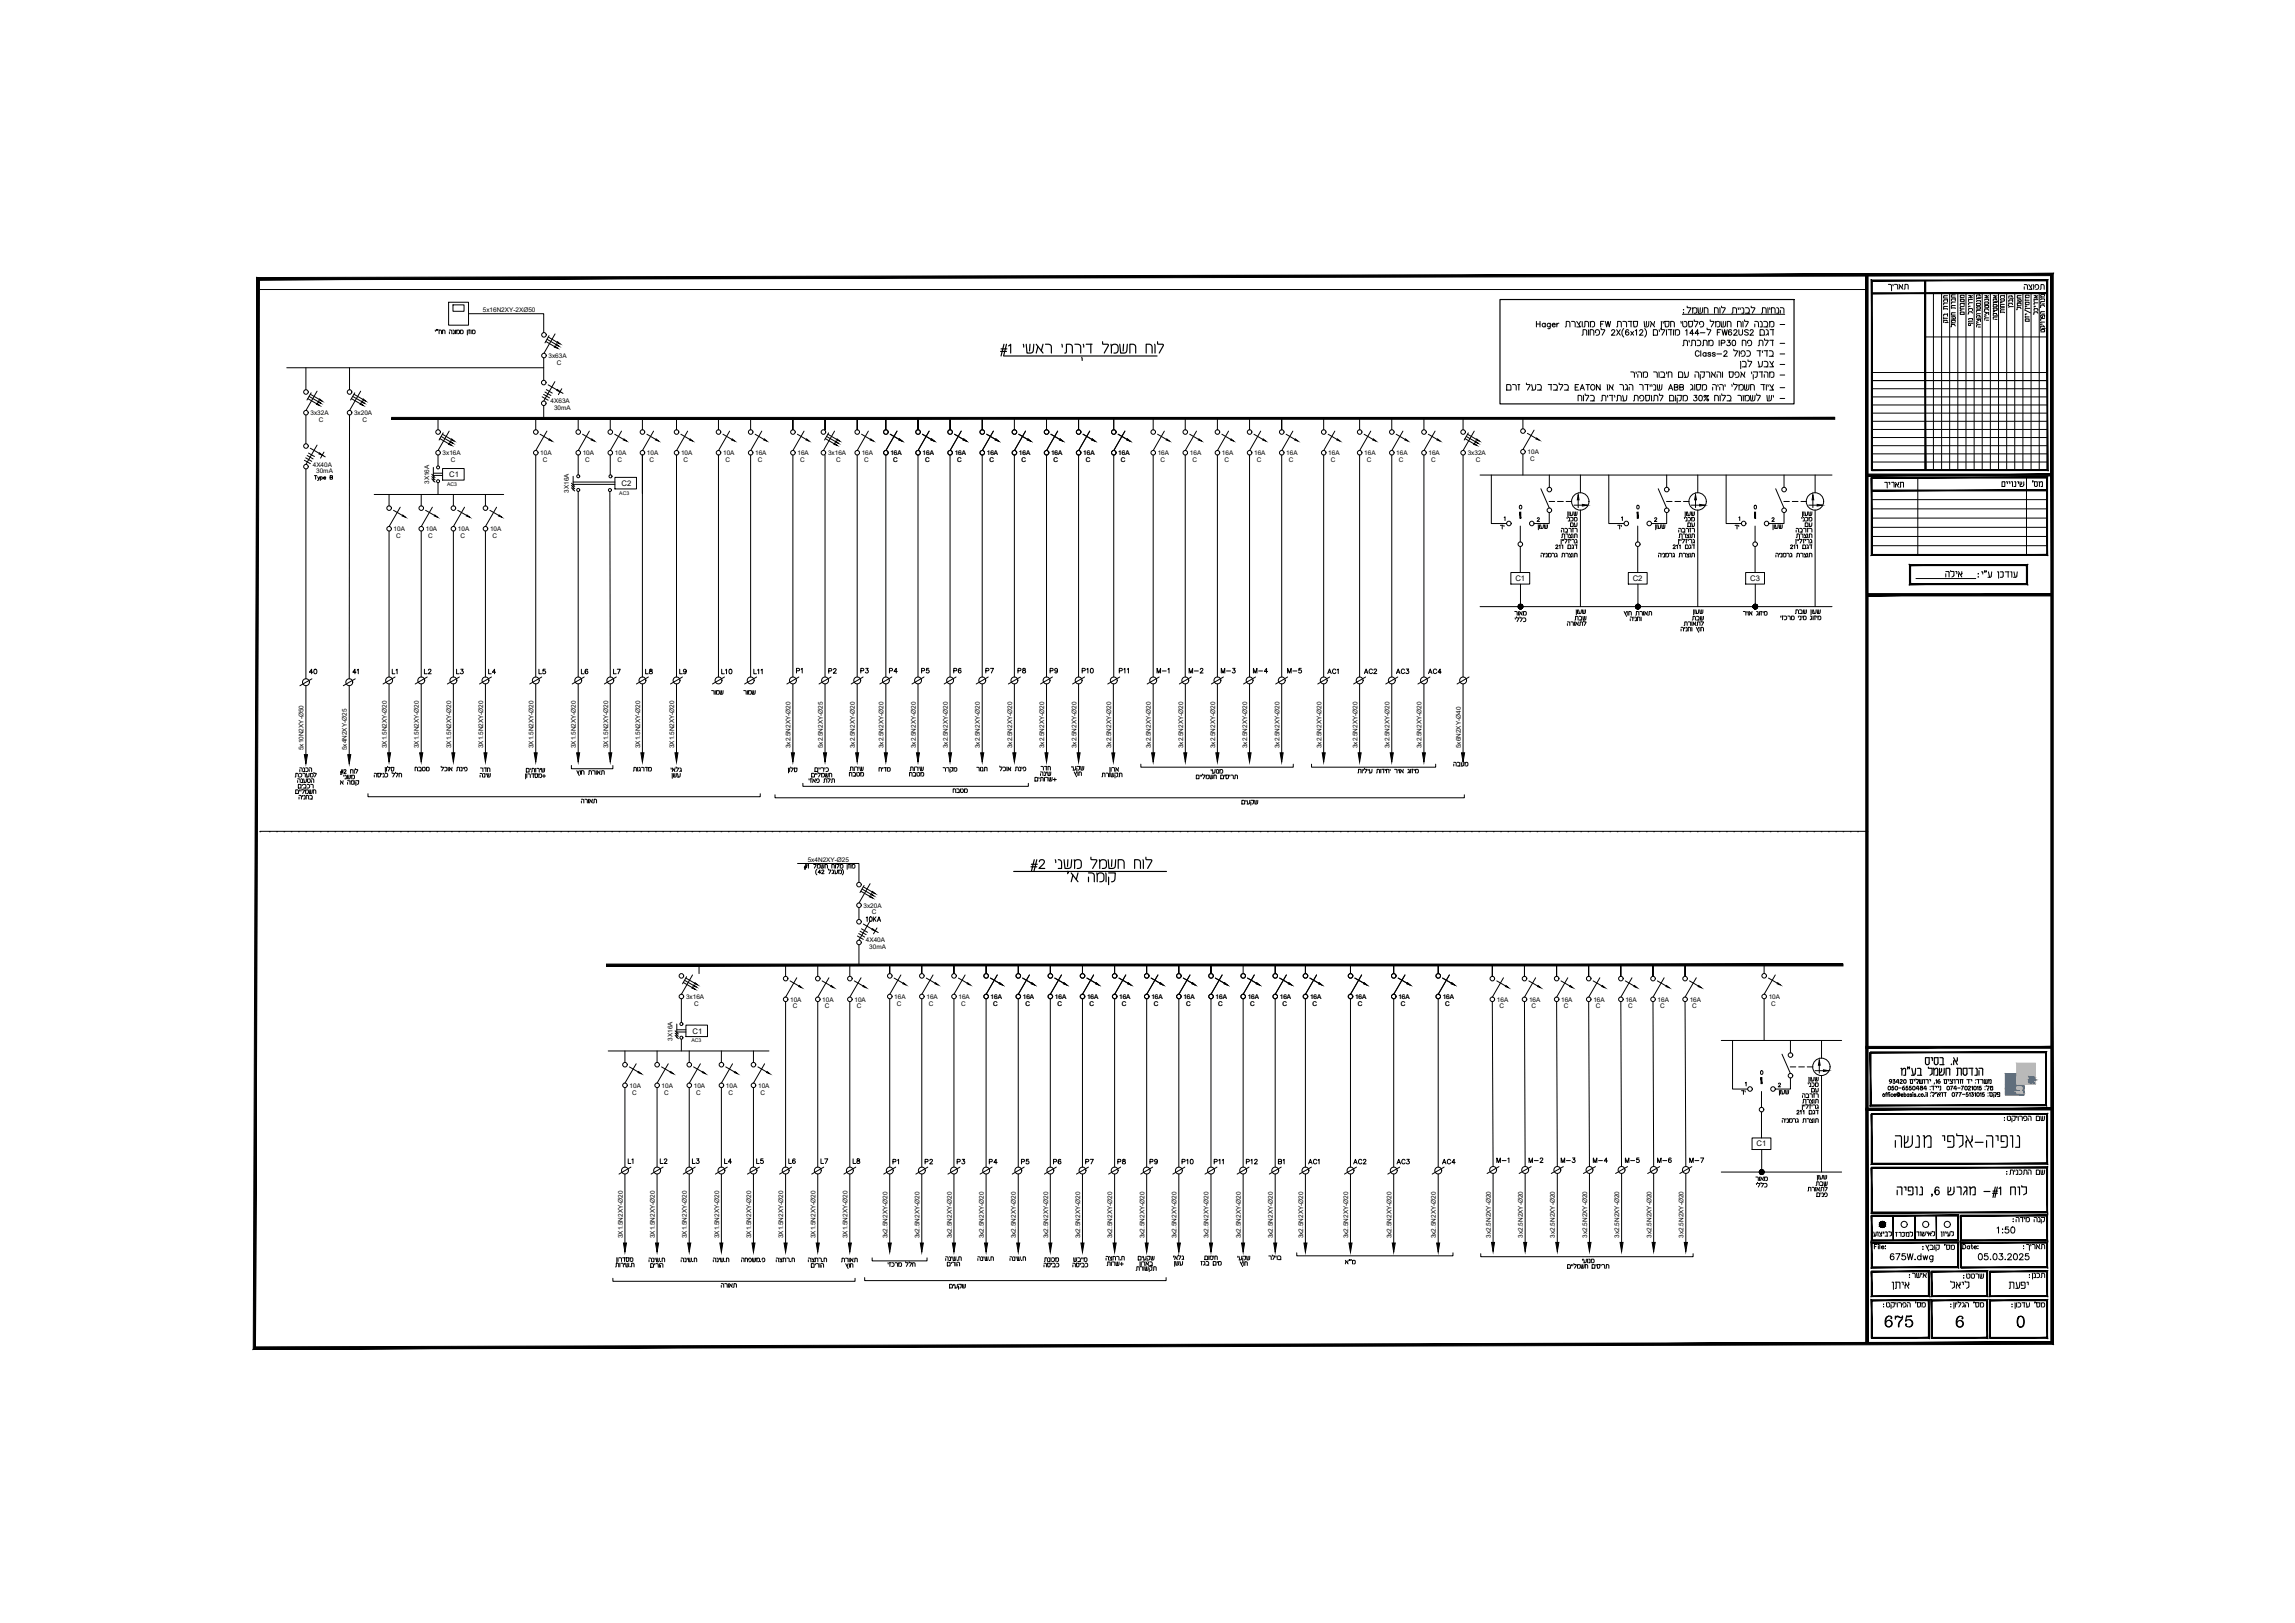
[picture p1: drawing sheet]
<svg xmlns="http://www.w3.org/2000/svg" width="1000mm" height="707mm" viewBox="0 0 1000 707" stroke-linecap="round" stroke-linejoin="round" font-family="sans-serif">
<defs><g id="words">
<text font-size="10.1" x="463.9" y="386.6">' „ …—</text>
<text font-size="8.4" x="820.2" y="579.3">675</text>
<text font-size="7.5" x="757.1" y="161.9">’ – -</text>
<g font-size="6.6">
<text x="709.4" y="166.5">‰„ … ‰‡ ’ „— „… ‘” ‰—ƒ„ -</text>
<text x="655.5" y="171.1">† ’ ƒ EATON … ‚„ ƒ‰‰ ABB ‚…‘ „‰„‰ ‰ ‡ ƒ…‰– -</text>
<text x="823.4" y="563">‰</text>
<text x="848.8" y="562.3">‰</text>
</g>
<g font-size="6.2">
<text x="821.6" y="128.1">‰</text>
<text x="732" y="151.7">‰ ‹ IP30 ‡” ƒ -</text>
<text x="846.7" y="252.6">„ ‰</text>
<text x="868.9" y="538.3">1:50</text>
<text x="860.8" y="550">05.03.2025</text>
</g>
<g font-size="5.7">
<text x="860.8" y="142.9" transform="rotate(-90 860.8 142.9)">“… ‹‰ ƒ</text>
<text x="820.2" y="213.8">‰</text>
<text x="884.4" y="213.1">'‘</text>
<text x="669.2" y="232.1">…’</text>
<text x="720.4" y="232.1">…’</text>
<text x="771.5" y="232.1">…’</text>
<text x="685.8" y="269.2">…’</text>
<text x="736.6" y="269.2">…’</text>
<text x="349.2" y="379.9">#1 ‡ ‡… †…</text>
<text x="872.1" y="490">: —‰… ”„</text>
<text x="880.5" y="545.7">: ‰</text>
<text x="874.2" y="562.3">’”‰</text>
<text x="883" y="558.4">: ‹</text>
</g>
<g font-size="5.3">
<text x="880.9" y="127.4">„–…”</text>
<text x="889" y="137.9" transform="rotate(-90 889 137.9)">‹‰ ƒ</text>
<text x="849.8" y="141.8" transform="rotate(-90 849.8 141.8)">—† ‡</text>
<text x="853" y="143.6" transform="rotate(-90 853 143.6)">‡ ‡</text>
<text x="867.5" y="140.8" transform="rotate(-90 867.5 140.8)">„‰– ‘</text>
<text x="892.2" y="145.7" transform="rotate(-90 892.2 145.7)">—‰… ”„ „</text>
<text x="706.6" y="269.9">•…‡ …</text>
<text x="659" y="272">‰ ‹</text>
<text x="681.9" y="273.8">„ …</text>
<text x="732.7" y="273.8">…</text>
<text x="359.8" y="294.6">P2</text>
<text x="161.9" y="339.7">„‘‰ ‹ ‡</text>
<text x="291.7" y="340.4">’</text>
<text x="352.4" y="339.7">‰‰ ‡</text>
<text x="409.6" y="337.6">—</text>
<text x="434.6" y="336.9">‹… ‰”</text>
<text x="465.7" y="337.3">‰’—</text>
<text x="482.2" y="337.6">…</text>
<text x="520" y="340.4">‰‰ ‡ ‰‘‰</text>
<text x="540.1" y="352.1">‰’—</text>
<text x="787" y="472.7">…’</text>
<text x="774" y="478.4">…’</text>
<text x="286.5" y="508">L2</text>
<text x="300.6" y="508">L3</text>
<text x="314.7" y="508">L4</text>
<text x="328.4" y="508">L5</text>
<text x="342.5" y="508">L6</text>
<text x="356.7" y="508">L7</text>
<text x="370.4" y="508">L8</text>
<text x="388.1" y="508.4">P1</text>
<text x="401.8" y="508.4">P2</text>
<text x="415.9" y="508.4">P3</text>
<text x="430" y="508.4">P4</text>
<text x="443.8" y="508.4">P5</text>
<text x="457.9" y="508.4">P6</text>
<text x="472" y="508.4">P7</text>
<text x="485.8" y="508.4">P8</text>
<text x="499.9" y="508.4">P9</text>
<text x="514" y="508.4">P10</text>
<text x="527.8" y="508.4">P11</text>
<text x="541.9" y="508.4">P12</text>
<text x="556" y="508.4">B1</text>
<text x="569" y="508.4">AC1</text>
<text x="588.8" y="508.4">AC2</text>
<text x="607.5" y="508.4">AC3</text>
<text x="627.2" y="508.4">AC4</text>
<text x="651.2" y="507.6">M-1</text>
<text x="665" y="507.6">M-2</text>
<text x="679.1" y="507.6">M-3</text>
<text x="693.2" y="507.6">M-4</text>
<text x="707" y="507.6">M-5</text>
<text x="721.1" y="507.6">M-6</text>
<text x="735.2" y="507.6">M-7</text>
<text x="790.6" y="515.4">…’</text>
<text x="873.1" y="512.9">: ‰ ‹ „</text>
<text x="764.1" y="518.2">‰ ‹</text>
<text x="786.7" y="520">…</text>
<text x="815.3" y="539.8">’…–‰</text>
<text x="824.8" y="539.8">† ‹</text>
<text x="834" y="539.8">… ‰</text>
<text x="844.5" y="539.8">…‰’</text>
<text x="267.4" y="551.4">… ƒ‘</text>
<text x="538" y="550.7">‰’—</text>
<text x="551.7" y="550">‰…</text>
<text x="385.6" y="552.8">‰†‹ ‡</text>
<text x="495.7" y="553.2">…</text>
<text x="510.5" y="552.8">’</text>
<text x="412.7" y="562.7">‰’—</text>
<text x="854.4" y="558.1">:</text>
</g>
<g font-size="4.9">
<text x="874.5" y="137.6" transform="rotate(-90 874.5 137.6)">…‡‰</text>
<text x="856.9" y="138.3" transform="rotate(-90 856.9 138.3)">‰‡</text>
<text x="871.4" y="140.4" transform="rotate(-90 871.4 140.4)">„—‰ ‘…—</text>
<text x="681.6" y="228.2">‰ ‹</text>
<text x="683.3" y="230.7">’</text>
<text x="732.7" y="228.2">‰ ‹</text>
<text x="734.5" y="230.7">’</text>
<text x="783.9" y="228.2">‰ ‹</text>
<text x="785.3" y="230.7">’</text>
<text x="676.6" y="240.2">211 ‚ƒ</text>
<text x="727.8" y="240.2">211 ‚ƒ</text>
<text x="778.9" y="240.2">211 ‚ƒ</text>
<text x="133.7" y="294.6">40</text>
<text x="152.4" y="294.6">41</text>
<text x="169.7" y="294.6">L1</text>
<text x="183.8" y="294.6">L2</text>
<text x="197.9" y="294.6">L3</text>
<text x="211.7" y="294.6">L4</text>
<text x="233.5" y="294.6">L5</text>
<text x="252.2" y="294.6">L6</text>
<text x="266" y="294.6">L7</text>
<text x="280.1" y="294.6">L8</text>
<text x="294.9" y="294.6">L9</text>
<text x="313.3" y="294.6">L10</text>
<text x="327.4" y="294.6">L11</text>
<text x="345.7" y="294.2">P1</text>
<text x="373.9" y="294.2">P3</text>
<text x="386.3" y="294.2">P4</text>
<text x="400.4" y="294.2">P5</text>
<text x="414.5" y="294.2">P6</text>
<text x="428.3" y="294.2">P7</text>
<text x="442.4" y="294.2">P8</text>
<text x="456.5" y="294.2">P9</text>
<text x="470.3" y="294.2">P10</text>
<text x="486.5" y="294.2">P11</text>
<text x="503.1" y="294.2">M-1</text>
<text x="516.8" y="294.2">M-2</text>
<text x="530.9" y="294.2">M-3</text>
<text x="545" y="294.2">M-4</text>
<text x="559.9" y="294.2">M-5</text>
<text x="577.5" y="294.6">AC1</text>
<text x="593.4" y="294.6">AC2</text>
<text x="607.5" y="294.6">AC3</text>
<text x="621.2" y="294.6">AC4</text>
<text x="309" y="303.7">…</text>
<text x="322.8" y="303.7">…</text>
<text x="190.9" y="336.9">‹… ‰”</text>
<text x="228.2" y="337.6">‰ … ‰</text>
<text x="274.8" y="337.3">…‚ ƒ</text>
<text x="381.7" y="337.3">‡‰ƒ</text>
<text x="128.8" y="344.7">‰ ‹</text>
<text x="376.4" y="402.5">10KA</text>
<text x="788.1" y="477">’</text>
<text x="781.8" y="486.5">211 ‚ƒ</text>
<text x="276.6" y="508" transform="rotate(-90 276.6 508)">L1</text>
<text x="790.6" y="522.5">‰ ”</text>
<text x="854.1" y="545">Date:</text>
<text x="365.5" y="551">…</text>
<text x="523.9" y="550">… ‰‡</text>
<text x="584.9" y="551.7">''</text>
<text x="688.3" y="551.4">‰’…</text>
<text x="411.7" y="552.8">‰ …„</text>
<text x="681.9" y="553.5">‰‰ ‡ ‰‘‰</text>
<text x="830.8" y="557.7">: ‰</text>
</g>
<g font-size="4.4">
<text x="656.2" y="231.8" transform="rotate(-90 656.2 231.8)">ƒ‰</text>
<text x="707.3" y="231.8" transform="rotate(-90 707.3 231.8)">ƒ‰</text>
<text x="730.2" y="232.8">„ †</text>
<text x="758.5" y="231.8" transform="rotate(-90 758.5 231.8)">ƒ‰</text>
<text x="781.4" y="232.8">„ †</text>
<text x="679.4" y="235.3">–…</text>
<text x="730.2" y="235.3">–…</text>
<text x="781.4" y="235.3">–…</text>
<text x="670.3" y="243.8">„‰ ‚ –…</text>
<text x="721.4" y="243.8">„‰ ‚ –…</text>
<text x="772.6" y="243.8">„‰ ‚ –…</text>
<text x="659" y="269.2">…</text>
<text x="758.5" y="269.2">‰… ‚…†‰</text>
<text x="632.2" y="334.8">„ ’</text>
<text x="129.5" y="337.3">„ ‹„</text>
<text x="148.5" y="340.4">‰</text>
<text x="179.6" y="336.9">‡</text>
<text x="208.1" y="337.3">ƒ‡</text>
<text x="208.1" y="339.7">„ ‰</text>
<text x="369" y="336.9">… ‰</text>
<text x="395.5" y="336.9">… ‰</text>
<text x="424.4" y="336.9">…</text>
<text x="452.3" y="336.5">ƒ‡</text>
<text x="452.3" y="339">„ ‰</text>
<text x="526.7" y="338">‰’…</text>
<text x="414.2" y="346.4">‡</text>
<text x="129.1" y="349.2">„‰ ‡</text>
<text x="761.3" y="478" transform="rotate(-90 761.3 478)">ƒ‰</text>
<text x="784.2" y="481.5">–…</text>
<text x="775.4" y="490">„‰ ‚ –…</text>
<text x="764.1" y="515.4">…</text>
<text x="322.1" y="550.7">„‡” .”</text>
<text x="336.9" y="550.7">„–‡ .‡</text>
<text x="351" y="550.7">„–‡ .‡</text>
<text x="454" y="550.7">…‹</text>
<text x="466.7" y="550.7">‰‰</text>
<text x="480.8" y="550">„–‡ .‡</text>
<text x="282.2" y="553.2">‰ …„</text>
<text x="352.4" y="553.2">‰ …„</text>
<text x="481.2" y="552.4">… +</text>
</g>
<g font-size="3.4">
<text x="195.7" y="207.8">C1</text>
<text x="270.8" y="211.7">C2</text>
<text x="660.4" y="253.1">C1</text>
<text x="711.5" y="253.1">C2</text>
<text x="762.7" y="253.1">C3</text>
<text x="301.8" y="450.2">C1</text>
<text x="765.5" y="499.4">C1</text>
</g>
<g font-size="2.8">
<text x="210.4" y="135.9">5x16N2XY-2XØ50</text>
<text x="239" y="155.9">3x63A</text>
<text x="242.6" y="158.8">C</text>
<text x="239.9" y="175.6">4X63A</text>
<text x="241.4" y="178.6">30mA</text>
<text x="135.3" y="180.8">3x32A</text>
<text x="138.9" y="183.8">C</text>
<text x="154.3" y="180.8">3x20A</text>
<text x="157.9" y="183.8">C</text>
<text x="665.7" y="197.8">10A</text>
<text x="136.3" y="203.3">4X40A</text>
<text x="192.9" y="198.2">3x16A</text>
<text x="196.5" y="201.2">C</text>
<text x="235.5" y="198.2">10A</text>
<text x="236.6" y="201.2">C</text>
<text x="254" y="198.2">10A</text>
<text x="255.1" y="201.2">C</text>
<text x="268" y="198.2">10A</text>
<text x="269.1" y="201.2">C</text>
<text x="281.9" y="198.2">10A</text>
<text x="283.1" y="201.2">C</text>
<text x="296.8" y="198.2">10A</text>
<text x="297.9" y="201.2">C</text>
<text x="315.1" y="198.2">10A</text>
<text x="316.2" y="201.2">C</text>
<text x="329.1" y="198.2">16A</text>
<text x="330.2" y="201.2">C</text>
<text x="347.5" y="198.2">16A</text>
<text x="348.7" y="201.2">C</text>
<text x="360.8" y="198.2">3x16A</text>
<text x="364.4" y="201.2">C</text>
<text x="375.5" y="198.2">16A</text>
<text x="376.6" y="201.2">C</text>
<text x="388" y="198.2">16A</text>
<text x="389.2" y="201.2">C</text>
<text x="402" y="198.2">16A</text>
<text x="403.2" y="201.2">C</text>
<text x="416.1" y="198.2">16A</text>
<text x="417.2" y="201.2">C</text>
<text x="430" y="198.2">16A</text>
<text x="431.2" y="201.2">C</text>
<text x="444" y="198.2">16A</text>
<text x="445.2" y="201.2">C</text>
<text x="458" y="198.2">16A</text>
<text x="459.1" y="201.2">C</text>
<text x="472.1" y="198.2">16A</text>
<text x="473.2" y="201.2">C</text>
<text x="487.3" y="198.2">16A</text>
<text x="488.5" y="201.2">C</text>
<text x="504.5" y="198.2">16A</text>
<text x="505.7" y="201.2">C</text>
<text x="518.5" y="198.2">16A</text>
<text x="519.6" y="201.2">C</text>
<text x="532.5" y="198.2">16A</text>
<text x="533.7" y="201.2">C</text>
<text x="546.5" y="198.2">16A</text>
<text x="547.7" y="201.2">C</text>
<text x="560.5" y="198.2">16A</text>
<text x="561.6" y="201.2">C</text>
<text x="578.9" y="198.2">16A</text>
<text x="580" y="201.2">C</text>
<text x="594.5" y="198.2">16A</text>
<text x="595.6" y="201.2">C</text>
<text x="608.5" y="198.2">16A</text>
<text x="609.6" y="201.2">C</text>
<text x="622.5" y="198.2">16A</text>
<text x="623.7" y="201.2">C</text>
<text x="639.6" y="198.2">3x32A</text>
<text x="643.2" y="201.2">C</text>
<text x="666.8" y="200.8">C</text>
<text x="137.8" y="206.2">30mA</text>
<text x="187" y="210.8" transform="rotate(-90 187 210.8)">3X16A</text>
<text x="247.9" y="214.7" transform="rotate(-90 247.9 214.7)">3X16A</text>
<text x="171.5" y="231.3">10A</text>
<text x="185.5" y="231.3">10A</text>
<text x="199.6" y="231.3">10A</text>
<text x="213.6" y="231.3">10A</text>
<text x="172.7" y="234.3">C</text>
<text x="186.6" y="234.3">C</text>
<text x="200.7" y="234.3">C</text>
<text x="214.7" y="234.3">C</text>
<text x="132.3" y="326.7" transform="rotate(-90 132.3 326.7)">5x10N2XY-Ø50</text>
<text x="151.2" y="326.7" transform="rotate(-90 151.2 326.7)">5x4N2XY-Ø25</text>
<text x="168.6" y="325.9" transform="rotate(-90 168.6 325.9)">3X1.5N2XY-Ø20</text>
<text x="182.5" y="325.9" transform="rotate(-90 182.5 325.9)">3X1.5N2XY-Ø20</text>
<text x="196.6" y="325.9" transform="rotate(-90 196.6 325.9)">3X1.5N2XY-Ø20</text>
<text x="210.6" y="325.9" transform="rotate(-90 210.6 325.9)">3X1.5N2XY-Ø20</text>
<text x="232.5" y="325.9" transform="rotate(-90 232.5 325.9)">3X1.5N2XY-Ø20</text>
<text x="251" y="325.9" transform="rotate(-90 251 325.9)">3X1.5N2XY-Ø20</text>
<text x="265" y="325.9" transform="rotate(-90 265 325.9)">3X1.5N2XY-Ø20</text>
<text x="279" y="325.9" transform="rotate(-90 279 325.9)">3X1.5N2XY-Ø20</text>
<text x="293.8" y="325.9" transform="rotate(-90 293.8 325.9)">3X1.5N2XY-Ø20</text>
<text x="344.6" y="325.9" transform="rotate(-90 344.6 325.9)">3x2.5N2XY-Ø20</text>
<text x="358.5" y="325.9" transform="rotate(-90 358.5 325.9)">5x2.5N2XY-Ø25</text>
<text x="372.5" y="325.9" transform="rotate(-90 372.5 325.9)">3x2.5N2XY-Ø20</text>
<text x="385" y="325.9" transform="rotate(-90 385 325.9)">3x2.5N2XY-Ø20</text>
<text x="399" y="325.9" transform="rotate(-90 399 325.9)">3x2.5N2XY-Ø20</text>
<text x="413" y="325.9" transform="rotate(-90 413 325.9)">3x2.5N2XY-Ø20</text>
<text x="427" y="325.9" transform="rotate(-90 427 325.9)">3x2.5N2XY-Ø20</text>
<text x="441" y="325.9" transform="rotate(-90 441 325.9)">3x2.5N2XY-Ø20</text>
<text x="455" y="325.9" transform="rotate(-90 455 325.9)">3x2.5N2XY-Ø20</text>
<text x="469.1" y="325.9" transform="rotate(-90 469.1 325.9)">3x2.5N2XY-Ø20</text>
<text x="484.2" y="325.9" transform="rotate(-90 484.2 325.9)">3x2.5N2XY-Ø20</text>
<text x="501.5" y="325.9" transform="rotate(-90 501.5 325.9)">3x2.5N2XY-Ø20</text>
<text x="515.5" y="325.9" transform="rotate(-90 515.5 325.9)">3x2.5N2XY-Ø20</text>
<text x="529.5" y="325.9" transform="rotate(-90 529.5 325.9)">3x2.5N2XY-Ø20</text>
<text x="543.5" y="325.9" transform="rotate(-90 543.5 325.9)">3x2.5N2XY-Ø20</text>
<text x="557.5" y="325.9" transform="rotate(-90 557.5 325.9)">3x2.5N2XY-Ø20</text>
<text x="575.9" y="325.9" transform="rotate(-90 575.9 325.9)">3x2.5N2XY-Ø20</text>
<text x="591.5" y="325.9" transform="rotate(-90 591.5 325.9)">3x2.5N2XY-Ø20</text>
<text x="605.5" y="325.9" transform="rotate(-90 605.5 325.9)">3x2.5N2XY-Ø20</text>
<text x="619.5" y="325.9" transform="rotate(-90 619.5 325.9)">3x2.5N2XY-Ø20</text>
<text x="636.6" y="325.9" transform="rotate(-90 636.6 325.9)">5x6N2XY-Ø40</text>
<text x="352" y="375.4">5x4N2XY-Ø25</text>
<text x="376.3" y="395.3">3x20A</text>
<text x="379.9" y="398.3">C</text>
<text x="377.3" y="410.5">4X40A</text>
<text x="378.8" y="413.5">30mA</text>
<text x="299" y="435.1">3x16A</text>
<text x="344.3" y="436.3">10A</text>
<text x="358.4" y="436.3">10A</text>
<text x="372.4" y="436.3">10A</text>
<text x="389.7" y="435.1">16A</text>
<text x="403.7" y="435.1">16A</text>
<text x="417.7" y="435.1">16A</text>
<text x="431.7" y="435.1">16A</text>
<text x="445.7" y="435.1">16A</text>
<text x="459.7" y="435.1">16A</text>
<text x="473.7" y="435.1">16A</text>
<text x="487.7" y="435.1">16A</text>
<text x="501.7" y="435.1">16A</text>
<text x="515.7" y="435.1">16A</text>
<text x="529.7" y="435.1">16A</text>
<text x="543.7" y="435.1">16A</text>
<text x="557.7" y="435.1">16A</text>
<text x="570.9" y="435.1">16A</text>
<text x="590.5" y="435.1">16A</text>
<text x="609.4" y="435.1">16A</text>
<text x="628.7" y="435.1">16A</text>
<text x="652.3" y="436.3">16A</text>
<text x="666.3" y="436.3">16A</text>
<text x="680.3" y="436.3">16A</text>
<text x="694.4" y="436.3">16A</text>
<text x="708.3" y="436.3">16A</text>
<text x="722.3" y="436.3">16A</text>
<text x="736.3" y="436.3">16A</text>
<text x="770.8" y="435.1">10A</text>
<text x="302.5" y="438.1">C</text>
<text x="345.5" y="439.3">C</text>
<text x="359.5" y="439.3">C</text>
<text x="373.5" y="439.3">C</text>
<text x="390.9" y="438.1">C</text>
<text x="404.8" y="438.1">C</text>
<text x="418.8" y="438.1">C</text>
<text x="432.9" y="438.1">C</text>
<text x="446.8" y="438.1">C</text>
<text x="460.8" y="438.1">C</text>
<text x="474.9" y="438.1">C</text>
<text x="488.9" y="438.1">C</text>
<text x="502.8" y="438.1">C</text>
<text x="516.8" y="438.1">C</text>
<text x="530.9" y="438.1">C</text>
<text x="544.9" y="438.1">C</text>
<text x="558.8" y="438.1">C</text>
<text x="572" y="438.1">C</text>
<text x="591.7" y="438.1">C</text>
<text x="610.5" y="438.1">C</text>
<text x="629.8" y="438.1">C</text>
<text x="653.5" y="439.3">C</text>
<text x="667.5" y="439.3">C</text>
<text x="681.4" y="439.3">C</text>
<text x="695.5" y="439.3">C</text>
<text x="709.5" y="439.3">C</text>
<text x="723.5" y="439.3">C</text>
<text x="737.4" y="439.3">C</text>
<text x="771.9" y="438.1">C</text>
<text x="293" y="453.3" transform="rotate(-90 293 453.3)">3X16A</text>
<text x="274.4" y="473.8">10A</text>
<text x="288.3" y="473.8">10A</text>
<text x="302.3" y="473.8">10A</text>
<text x="316.4" y="473.8">10A</text>
<text x="330.4" y="473.8">10A</text>
<text x="275.5" y="476.8">C</text>
<text x="289.5" y="476.8">C</text>
<text x="303.4" y="476.8">C</text>
<text x="317.5" y="476.8">C</text>
<text x="331.5" y="476.8">C</text>
<text x="271.4" y="539.4" transform="rotate(-90 271.4 539.4)">3X1.5N2XY-Ø20</text>
<text x="285.4" y="539.4" transform="rotate(-90 285.4 539.4)">3X1.5N2XY-Ø20</text>
<text x="299.3" y="539.4" transform="rotate(-90 299.3 539.4)">3X1.5N2XY-Ø20</text>
<text x="313.4" y="539.4" transform="rotate(-90 313.4 539.4)">3X1.5N2XY-Ø20</text>
<text x="327.4" y="539.4" transform="rotate(-90 327.4 539.4)">3X1.5N2XY-Ø20</text>
<text x="341.3" y="539.4" transform="rotate(-90 341.3 539.4)">3X1.5N2XY-Ø20</text>
<text x="355.3" y="539.4" transform="rotate(-90 355.3 539.4)">3X1.5N2XY-Ø20</text>
<text x="369.4" y="539.4" transform="rotate(-90 369.4 539.4)">3X1.5N2XY-Ø20</text>
<text x="386.7" y="539.4" transform="rotate(-90 386.7 539.4)">3x2.5N2XY-Ø20</text>
<text x="400.7" y="539.4" transform="rotate(-90 400.7 539.4)">3x2.5N2XY-Ø20</text>
<text x="414.7" y="539.4" transform="rotate(-90 414.7 539.4)">3x2.5N2XY-Ø20</text>
<text x="428.7" y="539.4" transform="rotate(-90 428.7 539.4)">3x2.5N2XY-Ø20</text>
<text x="442.7" y="539.4" transform="rotate(-90 442.7 539.4)">3x2.5N2XY-Ø20</text>
<text x="456.7" y="539.4" transform="rotate(-90 456.7 539.4)">3x2.5N2XY-Ø20</text>
<text x="470.7" y="539.4" transform="rotate(-90 470.7 539.4)">3x2.5N2XY-Ø20</text>
<text x="484.7" y="539.4" transform="rotate(-90 484.7 539.4)">3x2.5N2XY-Ø20</text>
<text x="498.7" y="539.4" transform="rotate(-90 498.7 539.4)">3x2.5N2XY-Ø20</text>
<text x="512.7" y="539.4" transform="rotate(-90 512.7 539.4)">3x2.5N2XY-Ø20</text>
<text x="526.7" y="539.4" transform="rotate(-90 526.7 539.4)">3x2.5N2XY-Ø20</text>
<text x="540.7" y="539.4" transform="rotate(-90 540.7 539.4)">3x2.5N2XY-Ø20</text>
<text x="554.7" y="539.4" transform="rotate(-90 554.7 539.4)">3x2.5N2XY-Ø20</text>
<text x="567.9" y="539.4" transform="rotate(-90 567.9 539.4)">3x2.5N2XY-Ø20</text>
<text x="587.5" y="539.4" transform="rotate(-90 587.5 539.4)">3x2.5N2XY-Ø20</text>
<text x="606.4" y="539.4" transform="rotate(-90 606.4 539.4)">3x2.5N2XY-Ø20</text>
<text x="625.7" y="539.4" transform="rotate(-90 625.7 539.4)">3x2.5N2XY-Ø20</text>
<text x="649.6" y="539.2" transform="rotate(-90 649.6 539.2)">3x2.5N2XY-Ø20</text>
<text x="663.7" y="539.2" transform="rotate(-90 663.7 539.2)">3x2.5N2XY-Ø20</text>
<text x="677.6" y="539.2" transform="rotate(-90 677.6 539.2)">3x2.5N2XY-Ø20</text>
<text x="691.6" y="539.2" transform="rotate(-90 691.6 539.2)">3x2.5N2XY-Ø20</text>
<text x="705.7" y="539.2" transform="rotate(-90 705.7 539.2)">3x2.5N2XY-Ø20</text>
<text x="719.7" y="539.2" transform="rotate(-90 719.7 539.2)">3x2.5N2XY-Ø20</text>
<text x="733.6" y="539.2" transform="rotate(-90 733.6 539.2)">3x2.5N2XY-Ø20</text>
</g>
<g font-size="2.2">
<text x="194.8" y="211.8">AC3</text>
<text x="269.9" y="215.6">AC3</text>
<text x="301.3" y="454.1">AC3</text>
</g>
</g></defs>
<!-- layer: 0-Lochot -->
<g fill="none" stroke="#000" stroke-width=".44">
<path d="M113.3 126.1h700.2M195.5 131.7h8.7v9.9h-8.7zM197.4 132.8h4.8v2.8h-4.8zM204.2 136.7h32.7v8.2M669.5 140v2.4M671.1 140v2.4M684.8 140l1.5 .3 .1 2.1M687.1 140l1.6 2.4h-1.6M688.7 140l-.7 1.4M689.4 140l.1 2.4M693 140l.1 2.4M699 140h-1.5v2.4"/>
<path d="M699.6 140l.6 2.4 .5-2.4 .6 2.4 .6-2.4M707.2 140l1.5 .3 .1 2.1M709.5 140h1.6M710.8 140v2.4M711.8 140h1.9l-.5 2.3-1.2 .1zM716.5 140l.2 2.4 1.6-.3 .3-2.1M717.5 140l-.1 1.8M719.2 140l1.9 2.4M721.1 140l-.5 1.8M723.9 140l.1 3.2M724.7 140l.1 .8M725.5 140h1.9l-.5 2.3-1.1 .1z"/>
<path d="M732.5 140l.1 .8M733.2 136.9h44.5M733.3 140l.1 2.1 1 .3 .6-.3 .1-1.4-.3-.6h-.8M733.6 134.8h.1M733.6 136.2v.2zM735.2 133.4l.2 .6 1.5 .2-1.2 2.2M735.8 140h1.9l-.5 2.3-1.2 .1zM737.5 134l.2 2.4M737.7 134.6l.3-.4 .8-.2 .7 .7-.1 1.4-1.1 .3M738.3 139.3l.1 .7 1.5 .1-1.1 2.3M739.9 134l.3 2.4h1l.6-.3 .2-2.1M741 134l-.1 1.8"/>
<path d="M742.7 136.4v-2.4l1.5 .4 .1 2M745.3 139.3l.1 .7 1.5 .1-1.2 2.3M747.1 136.4v-2.4l1.5 .4 .1 2M747.6 140l.1 2.4M749.4 134l.2 2.4M750 140l.2 2.4 1.6-.3 .3-2.1M750.2 133.4l.2 .6 1.4 .2-1.1 2.2M751 140l-.1 1.8M754.7 136.4l.4-.3v-2.1l1.5 .4 .2 2M757.4 134l.2 .8M758.2 134l.2 .8M759 134l.6 .2 .3 .5v1.7h-.9"/>
<path d="M759.5 140l.1 2.4M760.3 139.3l.1 .7 1.5 .1-1.2 2.3M760.6 134h.9a1.33 1.33 0 0 1 .9 1.2 1.33 1.33 0 0 1-.7 1.2M760.6 136.4h1.9M763.1 133.4l.2 .6 1.5 .2-1.2 2.2M764.7 140l1.5 .3 .1 2.1M767 140l.6 .1 .3 .6v1.7h-.9M767.6 136.4l.5-.3v-2.1l1.4 .4 .2 2M768.6 140h.9a1.31 1.31 0 0 1 .9 1.2 1.31 1.31 0 0 1-.8 1.2M770.3 134l.2 2.4M771.1 140l.1 2.4M771.1 134l.2 .8"/>
<path d="M771.9 136.4v-2.4l1.5 .4 .2 2M774.2 134l.6 .2 .3 .5v1.7h-.9M775.8 134l1.5 .4 .1 2M775.8 135.2v1.2M189.7 143.8v.5M190.3 143.6l-.1 .3M190.8 143.6l-.1 .3M191.3 145.4v-1.6l1 .2 .1 1.4M192.9 145.4v-1.6l.9 .2 .1 1.4M195.8 143.8l1 .2 .1 1.4M195.8 144.5v.9M197.4 143.8l.6 .4v1.2h-.6"/>
<path d="M198.4 143.8l.1 1.6M199 143.8l.1 1.6M199.1 144.1l.4-.3 .7 .2v1.2l-.7 .2M200.6 143.8v1.6M200.6 144.1l.8-.3 .4 .4v1l-.7 .2M203.6 143.8l.1 2.1M204.1 143.8h.7M204.6 143.8l-.2 1.6M205.2 143.8l.1 1.6M205.7 143.8l.1 1.6M205.8 144.1l.8-.3 .5 .4-.1 1-.7 .2M236.9 155.9v9.8"/>
<path d="M237.8 148.7l3.9 2.3M238.4 147.8l3.9 2.2M238.9 146.8l3.9 2.3M239.3 146.2l-1.8 3.2M241.9 145.5l-4.9 8.4M669.5 141.1h1.6M673.4 141.1a.76 .76 0 0 0-1.1-.1 .76 .76 0 0 0 0 1.2 .76 .76 0 0 0 1.1-.1M673.4 140.8v1.6M675.6 140.8l-.1 2.2-1 .1M675.6 141.1a.78 .78 0 0 0-1.2-.1 .78 .78 0 0 0 0 1.2 .78 .78 0 0 0 1.2-.1M676.4 141.5h1.4a.76 .76 0 0 0-1.3-.5 .76 .76 0 0 0 .2 1.3l.6 .1 .5-.3M678.4 140.8v1.6"/>
<path d="M679.4 140.8l-.6 .1-.4 .6M682.1 142.4l.4-.3v-2.1l1.5 .3 .1 2.1M689.4 146l.5-.3v-2.1l1.4 .3 .2 2.1M690.2 142.4l.5-.3v-2.1l1.4 .3 .2 2.1M692.1 143.6l.2 2.4M693 146v-2.4l1.4 .3 .2 2.1M693.1 140.5l.3-.4 .8-.1 .7 .7-.1 1.4-1 .3M695.5 144.9a.9 .9 0 0 1 .4-1.4 .9 .9 0 0 1 1.2 1l-.3 1.2-1.2 .3M697.5 141.1h1M697.7 142.9l.2 .7 1.4 .1-1.1 2.3M702.3 144.2l.5-.6 .8 .2v.7l-1.4 1.5h1.6M704.5 142.4l.4-.3v-2.1l1.6 .3v2.1"/>
<path d="M704.5 143.6l1.6 2.4M706.1 143.6l-1.6 2.4M707.6 143.1a2.49 2.49 0 0 0 0 3.7M709.8 143.9l-.2-.2a1.09 1.09 0 0 0-1.2 1 1.09 1.09 0 0 0 1.1 1.2 .75 .75 0 0 0 0-1.3 .75 .75 0 0 0-1.1 .6M710.6 144.4l1.3 1.6M711.9 144.4l-1.3 1.6M712.6 144.1l.6-.5v2.4M714.5 144.2l.5-.6 .8 .2v.7l-1.3 1.5h1.5M716.7 143.1a2.58 2.58 0 0 1 0 3.7M719.7 140.5l-.5 1.9M720.5 143.6h1.2l.5 .3 .1 2.1h-1.8zM723 143.6l.1 .8"/>
<path d="M723.8 142.9l.1 .7 1.5 .1-1.1 2.3M726.1 143.6l.1 2.4M726.9 143.6h1.6M728 142.4v-2.4l1.5 .3 .2 2.1M728.1 143.6v2.4M729.2 143.6l.1 2.4M730 143.6l.1 2.4M730.1 144.2l.7-.6 1 .3v1.8l-1 .3M734.6 144.1l.5-.5v2.4M738.1 145.2h-1.7l1.1-1.6v2.4M740.4 145.2h-1.7l1.1-1.6v2.4M740.5 153.4a.87 .87 0 0 0-1-.6 .87 .87 0 0 0-.7 .9 .98 .98 0 0 0 .3 1.3 .98 .98 0 0 0 1.3-.1l.1-.3"/>
<path d="M740.8 141.4a.9 .9 0 0 1 .5-1.5 .9 .9 0 0 1 1.1 1l-.2 1.2-1.2 .3M741.2 152.8v2.4M743.5 153.9a.76 .76 0 0 0-1.2-.1 .76 .76 0 0 0 0 1.2 .76 .76 0 0 0 1.2-.1M743.5 153.6v1.6M743.9 142.9l.2 .7 1.4 .1-1.1 2.3M745.5 153.9l-.4-.3-.7 .1v.5l.8 .2 .3 .5-.4 .3-.8-.3M747.5 153.9l-.5-.3-.7 .1v.5l.8 .2 .4 .5-.5 .3-.8-.3M747.7 140.5l.7-.5 1 .3v1.8l-1 .3M748.2 154.2h2M749.9 143.6h-1.5v2.4M750.4 143.6l.6 2.4 .6-2.4 .5 2.4 .6-2.4M751.2 153.4l.5-.6 .9 .4-1.5 2h1.6"/>
<path d="M752.7 142.4v-2.4l1.5 .3 .1 2.1M754.5 143.9l-.4-.3a1.15 1.15 0 0 0-1 1.3 1.15 1.15 0 0 0 1.2 1 .75 .75 0 0 0 0-1.3 .75 .75 0 0 0-1.1 .6M755.6 152.1l.1 .7 1.5 .1-1.2 2.3M755.6 144.2l.4-.6 1 .5-1.5 1.9h1.6M757.2 142.4v-2.4l1.5 .3 .1 2.1M757.8 143.6l.1 2.1 .5 .3 .8-.3 .2-2.1M757.9 152.8l.1 2.4M758.9 154.2a.92 .92 0 0 1 .5-1.5 .92 .92 0 0 1 1.1 1l-.4 1.4-1.1 .1M761.2 152.8h.8a1.29 1.29 0 0 1 .8 1.2 1.29 1.29 0 0 1-.8 1.2h-.8M761.9 143.9l-.6-.3-1 .3 .2 .6 1.2 .4 .2 .4v.4l-.6 .3-1-.3M762.7 144.2l.4-.6 .9 .5-1.4 1.9h1.6M764.7 141.1v1.3"/>
<path d="M766.9 152.8v2.4M767 143.6h1.1l.6 .3 .2 2.1h-1.9zM768.6 142.4h1.8M769.6 143.6l.8 .3 .3 2.1M770 152.8v2.4M771 152.8h.9a1.33 1.33 0 0 1 .8 1.1 1.33 1.33 0 0 1-.7 1.3M771.2 140.5l.7-.5 1.1 .3v1.8l-1.1 .3M771.4 143.6h1.6M772.6 143.6v2.4M775.7 141.4h2M133.3 160.2v9.6M134.2 173.7l3.8 2.2"/>
<path d="M134.7 172.7l3.9 2.2M135.3 171.7l3.8 2.3M135.6 171.1l-1.8 3.1M138.2 170.4l-4.9 8.4M152.3 160.2v9.6M153.2 173.7l3.9 2.2M153.7 172.7l3.9 2.2M154.3 171.7l3.9 2.3M154.6 171.1l-1.8 3.1M157.2 170.4l-4.9 8.4M236.9 176.7v5.5M687.7 174.6v-2.4l1.5 .4 .1 2"/>
<path d="M690 172.2l.1 2.4M690.8 171.5l.1 .7 1.5 .1-1.2 2.3M693.1 172.2h.9a1.32 1.32 0 0 1 .8 1.2 1.32 1.32 0 0 1-.7 1.2M693.1 174.6h1.8M697.7 174.6l.5-.4v-2l1.5 .4 .1 2M702.6 172.2v2.4M704.4 174.6l.4-.4v-2l1.5 .4 .2 2M707.1 172.2l.6 2.4M709 172.2l-.3 2-.5 .4h-1.1M711.8 174.6l.5-.4v-2l1.4 .4 .2 2M714.8 173.6a.89 .89 0 0 1 .4-1.5 .89 .89 0 0 1 1.2 1l-.5 1.4-1 .1M717.1 172.2h1.8l-.5 2.3-1.1 .1z"/>
<path d="M719.6 172.2l.1 2.4M720.4 174.6l.5-.4v-2l1.4 .4 .2 2M723.1 171.5l.1 .7 1.5 .1-1.1 2.3M727.6 172.2h1.1l.6 .4 .1 2h-1.8zM730.1 172.2l.1 2.4M730.9 172.2h1.8l-.2 2-.8 .4M730.9 173.4v2M733.4 172.2l.1 2.4M733.5 172.8l.7-.6 1 .4v1.6l-1 .4M738.2 172.2h1.3l-.7 .9a.8 .8 0 0 1 .6 1.3 .8 .8 0 0 1-1.4-.2M740.6 172.3l.4-.1a1.26 1.26 0 0 1 .9 1.2 1.26 1.26 0 0 1-.9 1.2 1.55 1.55 0 0 1-.4-2.3zM743.1 172.2l.3 .5-.6 .3-.2-.4 .3-.4h1.7l-2 2.4"/>
<path d="M743.9 173.9l.5-.1 .1 .7-.4 .1zM747.2 174.6v-2.4l1.5 .4 .1 2M749.5 172.2l.1 2.4M750.3 171.5l.1 .7 1.5 .1-1.1 2.3M752.6 172.2h.9a1.32 1.32 0 0 1 .9 1.2 1.32 1.32 0 0 1-.7 1.2M752.6 174.6h1.8M757.3 172.2l1.5 .4 .1 2M759.6 172.2l.1 2.4M760.4 172.2l.1 2.4M760.5 172.8l.4-.5 .8-.1 .6 .7-.1 1.3-1 .4M762.8 172.2l.2 2.4h1l.6-.4 .2-2M763.8 172.2l-.1 1.8"/>
<path d="M765.5 171.5l.1 .7 1.5 .1-1.1 2.3M770 172.2l.2 2.4h1l.6-.4 .2-2M771 172.2l-.1 1.8M775.7 173.6h2M133.3 180.8v12.5M152.3 180.8l-.1 114.9M190.9 182.7v4.5M190.9 198.2v4.7M191.7 191.1l3.9 2.2M192.2 190.1l3.9 2.3M192.8 189.1l3.9 2.3M193.1 188.6l-1.8 3.1"/>
<path d="M195.7 187.8l-4.8 8.5M233.5 182.2v5M233.5 198.2v96.7M235.4 189.1l3.9 2.3M238.3 187.8l-4.8 8.5M252 182.2v5M252 198.2v8.7M253.9 189.1l3.9 2.3M256.8 187.8l-4.8 8.5M265.9 182.2v5M265.9 198.2v8.7M267.9 189.1l3.9 2.3"/>
<path d="M270.8 187.8l-4.9 8.5M280 182.2v5M281.9 189.1l3.9 2.3M284.8 187.8l-4.8 8.5M294.8 198.2v96.7M294.8 182.2v5M296.7 189.1l3.9 2.3M299.7 187.8l-4.9 8.5M313.1 182.2v5M313.1 198.2v96.7M315 189.1l3.9 2.3M318 187.8l-4.9 8.5"/>
<path d="M327.1 182.2v5M327.1 198.2v96.7M329.1 189.1l3.9 2.3M332 187.8l-4.9 8.5M345.5 187.2v-5v5M345.5 198.2v96.7M347.5 189.1l3.9 2.3M350.4 187.8l-4.9 8.5M359.5 187.2v-5v5M359.5 198.2v96.7M359.7 191.1l3.9 2.2M360.2 190.1l3.9 2.3"/>
<path d="M360.8 189.1l3.9 2.3M361.1 188.6l-1.8 3.1M363.7 187.8l-4.9 8.5M373.5 187.2v-5v5M373.5 198.2v96.7M375.5 189.1l3.8 2.3M378.4 187.8l-4.9 8.5M386 187.2v-5v5M386 198.2v96.7M387.9 189.1l4 2.3M390.9 187.8l-4.9 8.5M400 187.2v-5v5"/>
<path d="M400 198.2v96.7M402 189.1l3.8 2.3M404.9 187.8l-4.9 8.5M414 187.2v-5v5M414 198.2v96.7M416 189.1l3.9 2.3M418.9 187.8l-4.9 8.5M428 187.2v-5v5M428 198.2v96.7M430 189.1l3.9 2.3M432.9 187.8l-4.9 8.5M442 182.2v5"/>
<path d="M442 198.2v96.7M443.9 189.1l3.9 2.3M446.9 187.8l-4.9 8.5M456.1 182.2v5M456.1 198.2v96.7M458 189.1l3.9 2.3M460.9 187.8l-4.8 8.5M470 187.2v-5v5M470 198.2v96.7M472 189.1l3.9 2.3M474.9 187.8l-4.9 8.5M485.4 182.2v5"/>
<path d="M485.4 198.2v96.7M487.3 189.1l3.9 2.3M490.2 187.8l-4.8 8.5M502.5 182.2v5M502.5 198.2v96.7M504.4 189.1l3.9 2.3M507.4 187.8l-4.9 8.5M516.5 182.2v5M516.5 198.2v96.7M518.5 189.1l3.9 2.3M521.4 187.8l-4.9 8.5M530.5 182.2v5"/>
<path d="M530.5 198.2v96.7M532.5 189.1l3.9 2.3M535.4 187.8l-4.9 8.5M544.5 182.2v5M544.5 198.2v96.7M546.4 189.1l3.9 2.3M549.4 187.8l-4.9 8.5M558.5 187.2v-5v5M558.5 198.2v96.7M560.5 189.1l3.8 2.3M563.4 187.8l-4.9 8.5M576.8 198.2v96.7"/>
<path d="M576.8 182.2v5M578.8 189.1l3.9 2.3M581.7 187.8l-4.9 8.5M592.5 198.2v96.7M592.5 182.2v5M594.4 189.1l3.9 2.3M597.4 187.8l-4.9 8.5M606.5 182.2v5M606.5 198.2v96.7M608.4 189.1l4 2.3M611.4 187.8l-4.9 8.5M620.5 198.2v96.7"/>
<path d="M620.5 182.2v5M622.4 189.1l3.9 2.3M625.4 187.8l-4.9 8.5M637.6 198.2v96.7M637.6 182.2v5M638.4 191.1l3.9 2.2M639 190.1l3.9 2.3M639.5 189.1l3.9 2.3M639.9 188.6l-1.8 3.1M642.5 187.8l-4.9 8.5M663.7 182.2v4.6M663.7 197.8v9.1"/>
<path d="M665.6 188.8l3.9 2.2M668.5 187.4l-4.8 8.4M133.3 204.3v91.4M137 207.2h1M137.5 207.2v1.5M138.4 207.7l.5 1 .5-1M138.9 208.7l-.5 .6M139.6 207.9a.52 .52 0 0 1 .7 0 .52 .52 0 0 1 0 .7 .52 .52 0 0 1-.7-.1M139.6 207.7v1.6M141.1 208.2h.8a.52 .52 0 0 0-.7-.3 .52 .52 0 0 0-.2 .7 .52 .52 0 0 0 .8 .1l.1-.2M143.8 207.9h1l.1-.6-1.1-.1v1.5l1.1-.1v-.5l-.4-.2M163.1 215.4h56.4"/>
<path d="M169.5 215.4v5M183.6 215.4v5M197.6 215.4v5M211.5 215.4v5M252 214.1v80.8M265.8 214.1l.1 80.8M280 215v-16.8v96.7M645 206.9h153.4M649.9 206.9v21.1h6.6M671.5 212.9l3.7 8.4M675.1 218.4h2.4M675.2 206.9v5.4"/>
<path d="M678.7 218.4h2.6M682.5 218.4h2.4M687.7 217.7v3.4M688.7 206.9v7.7M701.1 206.9v21.1h6.6M722.6 212.9l3.7 8.4M726.2 218.4h2.4M726.3 206.9v5.4M729.9 218.4h2.5M733.6 218.4h2.5M738.9 217.7v3.4M739.9 206.9v7.7"/>
<path d="M752.2 206.9v21.1h6.7M773.8 212.9l3.7 8.4M777.4 218.4h2.4M777.5 206.9v5.4M781 218.4h2.5M784.8 218.4h2.4M790 217.7v3.4M791 206.9v7.7M169.5 231.3v63.6M171.5 222.3l3.9 2.2M174.4 220.9l-4.9 8.5M183.6 231.3v63.6"/>
<path d="M185.5 222.3l3.9 2.2M188.4 220.9l-4.8 8.5M197.6 231.3v63.6M199.5 222.3l3.9 2.2M202.4 220.9l-4.8 8.5M211.5 231.3v63.6M213.5 222.3l3.9 2.2M216.4 220.9l-4.9 8.5M655.5 225.4l.4-.3v1.6M662.5 229.2v6.9M662.5 238v11.4M669.9 225.9l.3-.4 .6 .3-1 1.3h1.1"/>
<path d="M675.1 223.3v4.7h-6.6M680.4 230.2l1 .2 .1 1.4M685.9 220h3.7M688.7 222.2v42M706.6 225.4l.4-.3v1.6M713.7 229.2v6.9M713.7 238v11.4M721.1 225.9l.3-.4 .6 .3-1 1.3h1M726.3 223.3v4.7h-6.6M737 220h3.7M739.9 222.2v42M757.8 225.4l.3-.3v1.6"/>
<path d="M764.8 229.2v6.9M764.8 238v11.4M772.2 225.9l.3-.4 .6 .3-.9 1.3h1M777.5 223.3v4.7h-6.7M788.2 220h3.7M791 222.2v42M658.4 249.4h8.2v5h-8.2zM662.6 254.5v9.7M709.6 249.4h8.2v5h-8.2zM713.8 254.5v9.7M760.7 249.4h8.2v5h-8.2zM764.9 254.5v9.7"/>
<path d="M645 264.2h153.4M661.6 264.3l1.1-1.1-1.1 1.1M661.7 264.8l1.5-1.4-1.4 1.4M661.8 264.9l1.5-1.5-1.5 1.5M661.9 264.9l1.4-1.4-1.4 1.5M662 263.4l-.2 .3M662.3 265.2l1.3-1.3-1.3 1.3M662.3 263.3l-.6 .4M662.4 263.2l-.8 .8M662.4 265.3l1.2-1.2-1.1 1.2M662.5 263.2l-.9 1 1-1M662.6 263.2l-1 1 1-1"/>
<path d="M662.7 263.2l-1.1 1.2 1.2-1.2M662.9 263.2l-1.3 1.2M662.9 263.3l-1.3 1.2 1.3-1.2M662.9 263.2l-1.3 1.3M663 263.3l-1.3 1.3zM663.2 263.4l-1.5 1.3M663.2 263.4l-1.4 1.4 1.4-1.4M663.3 263.5l-1.5 1.4M663.4 263.5l-1.5 1.5zM663.4 263.6l-1.4 1.4M663.4 263.6l-1.3 1.5M663.5 263.8l-1.4 1.3"/>
<path d="M663.6 263.8l-1.4 1.4M663.6 263.9l-1.3 1.3 1.3-1.2M712.8 264.5l1.2-1.3-1.2 1.3M712.9 264.7l1.3-1.4-1.3 1.4M712.9 264.8l1.4-1.4-1.4 1.4M713 264.9l1.4-1.5-1.4 1.5M713 264.9l1.5-1.4-1.5 1.4M713.1 265l1.4-1.5-1.4 1.5M713.1 265l1.4-1.4-1.4 1.4M713.1 265l1.5-1.4-1.4 1.5M713.3 265.1l1.4-1.4-1.4 1.4M713.3 263.4l-.4 .3"/>
<path d="M713.5 263.2l-.7 .8M713.6 263.2l-.8 1M713.7 263.2l-1 1 1-1M713.8 263.2l-1 1.2 1.1-1.2M714 263.2l-1.2 1.3M714.2 263.3l-1.4 1.3M714.2 263.3l-1.3 1.4 1.3-1.3M714.3 263.4l-1.4 1.4M714.4 263.4l-1.5 1.4 1.5-1.4M714.5 263.5l-1.5 1.5M763.9 264.2l1-1-1 1M763.9 264.4l1.1-1.2-1.1 1.2"/>
<path d="M763.9 264.4l1.3-1.2-1.3 1.3M763.9 264.5l1.3-1.2-1.3 1.2M764 264.7l1.3-1.4-1.3 1.4M764.2 264.9l1.4-1.4-1.4 1.4M764.2 265l1.5-1.4-1.5 1.4M764.3 265l1.4-1.4-1.4 1.4M764.3 265l1.5-1.3-1.5 1.4M764.4 265.1l1.4-1.4-1.4 1.4M764.4 263.4l-.4 .3M764.6 265.2l1.3-1.3-1.3 1.3M764.7 265.2l1.2-1.2-1.2 1.2M764.7 263.2l-.8 .8"/>
<path d="M764.8 265.3l1.1-1.2-1.1 1.2M764.8 263.2l-.9 1M765 263.2l-1.1 1.1M765.3 263.3l-1.3 1.3M765.4 263.3l-1.3 1.5M765.6 263.4l-1.5 1.4M765.6 263.5l-1.4 1.5M765.8 263.7l-1.4 1.4 1.4-1.4M765.9 263.8l-1.4 1.4 1.4-1.3M765.9 263.9l-1.3 1.3M765.9 264l-1.2 1.2M776 268.4l.1 .5"/>
<path d="M776.5 268.4h.6M776.9 268.4l-.1 1.6M777.6 268.4a.87 .87 0 0 1 1 .4 .87 .87 0 0 1-.3 1.1l-.7 .1M779.1 268.4l1 .2 .1 1.4M780.6 268.4l.1 1.6M780.7 268.7l.7-.3 .5 .4-.1 .9-.7 .3M782.4 267.3l.3-.3v-1.4l1 .3 .1 1.4M783.7 268.4v.5M784.2 265.6h.6a.91 .91 0 0 1 .1 1.7M784.2 268.4l.6 .4v1.2h-.6M784.2 267.3h1.2M785.2 268.4l.1 .5"/>
<path d="M785.8 268.4l.1 1.6M785.9 265.6l.1 1.7 1.1-.3 .1-1.4M785.9 268.7l.7-.3 .5 .4-.1 .9-.7 .3M786.6 265.6l-.1 1.3M788.9 268.4l.5 .2 .2 1.4M789.1 265.6l.1 2.2M789.5 269.4l-.7 .6M789.7 265.6l.1 1.7M790.1 268.4l.1 1.6M790.2 265.6l.4 1.7M790.6 268.4h.6M791 268.4l-.1 1.6"/>
<path d="M791.4 265.6l-.1 1.4-1.1 .3M791.7 268.4v.5M791.9 265.6l.2 1.7 1-.3 .2-1.4M792.2 268.4l.1 1.6M792.3 268.7l.7-.3 .5 .4-.1 .9-.7 .3M792.6 265.6l-.1 1.3M133.3 298.7v30M135.9 295.7l-5.2 3M152.2 298.7v30M154.8 295.7l-5.2 3M169.5 297.9v30M172.2 294.9l-5.3 3"/>
<path d="M183.6 297.9v30M186.2 294.9l-5.3 3M197.6 297.9v30M200.2 294.9l-5.3 3M211.5 297.9v30M214.2 294.9l-5.2 3M233.5 297.9v30M236.1 294.9l-5.3 3M252 297.9v30M254.6 294.9l-5.3 3M265.9 297.9v30M268.6 294.9l-5.2 3"/>
<path d="M280 297.9v30M282.6 294.9l-5.3 3M294.8 297.9v30M297.4 294.9l-5.2 3M315.7 294.9l-5.2 3M329.7 294.9l-5.2 3M345.5 297.9v30M348.1 294.9l-5.2 3M359.5 297.9v30M362.2 294.9l-5.3 3M373.5 297.9v30M376.1 294.9l-5.2 3"/>
<path d="M386 297.9v30M388.7 294.9l-5.3 3M400 297.9v30M402.7 294.9l-5.3 3M414 297.9v30M416.6 294.9l-5.2 3M428 297.9v30M430.7 294.9l-5.3 3M442 297.9v30M444.7 294.9l-5.3 3M456.1 297.9v30M458.6 294.9l-5.2 3"/>
<path d="M470 297.9v30M472.7 294.9l-5.3 3M485.2 297.9v30.1M488 294.9l-5.3 3M502.5 297.9v30M505.2 294.9l-5.3 3M516.6 297.9v30M519.1 294.9l-5.2 3M530.5 297.9v30M533.1 294.9l-5.2 3M544.5 297.9v30M547.2 294.9l-5.3 3"/>
<path d="M558.5 297.9v30M561.1 294.9l-5.2 3M576.8 297.9v30M579.5 294.9l-5.2 3M592.5 297.9v30M595.1 294.9l-5.2 3M606.5 297.9v30M609.1 294.9l-5.2 3M620.5 297.9v30M623.1 294.9l-5.2 3M637.6 297.9v30M640.2 294.9l-5.2 3"/>
<path d="M149 335.2l-.6 2.2M149.4 335.2l-.5 2.2M149.9 335.6l.3-.4 .6 .3-1 1.3h1.1M152.8 336.8v-1.6l1 .3v1.3M154.3 335.2l.1 1.6M154.9 334.8v.4l1 .1-.7 1.5M251.4 335.7l1 2.2M252.4 335.7l-.5 1.1M252.9 335.7l.1 1.6M253.4 337.3v-1.6l1 .3 .1 1.3M256.4 337.3l.3-.2v-1.4l1 .3 .1 1.3M258.2 335.7l1 .3 .1 1.3"/>
<path d="M259.8 335.7v1.6M260.3 335.7l1.2 1.6M260.6 336.1l-.3 1.2M261.5 335.7l-.3 1.2M262 337.3l.3-.2v-1.4l1 .3v1.3M294.6 334.1l.1 .4 1 .1-.8 1.5M343.5 334.6l.1 2.1M344.1 334.6v1.6M344.6 334.1l.1 .5h1l-.8 1.6M346.1 334.6h1.2l-.3 1.5-.7 .1zM480.2 338.4l.3-.3v-1.3l1 .2v1.4M497.2 332.9v1.3h66.4v-1.3"/>
<path d="M571.5 332.9v1.3h54.1v-1.3M591.7 336.7l.3-.2v-1.4l1 .2 .1 1.4M593.6 335.1v1.6M594.1 335.1v.5M594.6 334.6l.1 .5 1 .1-.8 1.5M596.1 335.1l.1 .5M596.7 335.1l.4 1.6M597.9 335.1l-.2 1.4-1 .2M599.8 336.7l.3-.2v-1.4l1 .2 .1 1.4M601.6 335.1l.1 1.6M602.1 335.1h1.1M603 335.1v1.6"/>
<path d="M603.7 335.1l.1 .5M604.2 336.7v-1.6l1 .2 .1 1.4M605.7 335.1l.1 .5M607.7 335.1l1 .2 .1 1.4M609.3 335.1v.5M609.8 335.1l.1 1.6M610.3 335.1l1.2 1.6M610.6 335.5l-.3 1.2M611.5 335.1l-.2 1.2M613.5 335.1l.5 .2 .2 1.4M614.1 336.2l-.6 .5M614.7 335.1v1.6"/>
<path d="M615.2 335.1h.6M615.7 335.1l-.2 1.6M616.2 335.1l.1 .5M616.8 335.1l.1 1.6M616.9 335.5l.7-.4 .5 .4-.1 1-.7 .2M155.1 340.8v1.4M160.4 345.7v1.3h170.9v-1.3M253.4 348.1l.9 .3 .1 1.4M253.4 348.9v.9M254.9 348.1l1 .3v1.4M256.4 348.1l.1 1.7M256.9 348.1l1.2 1.7"/>
<path d="M257.2 348.5l-.3 1.3M258.1 348.1l-.2 1.3M258.6 349.8l.3-.3v-1.4l1 .3 .1 1.4M337.7 346.2v1.3h300.4v-1.3M349.9 341.2v1.3h98.2v-1.3M113.3 362.1h700.2M347.6 376.1h26.7v8.3M375.1 388.2l3.9 2.2M375.7 387.3l3.9 2.2M376.2 386.3l3.9 2.2M376.6 385.7l-1.8 3.1M379.2 384.9l-4.9 8.5"/>
<path d="M296.9 435.1v10.3M297.8 427.9l3.9 2.3M298.3 427l3.9 2.3M298.9 426l3.9 2.3M299.2 425.5l-1.8 3M301.8 424.7l-4.9 8.4M304.6 420.3v3.8M342.3 420.3v5M342.3 436.3v72.1M344.3 427.3l3.9 2.2M347.2 425.9l-4.9 8.4M356.4 420.3v5"/>
<path d="M356.4 436.3v72.1M358.3 427.3l3.9 2.2M361.2 425.9l-4.8 8.4M370.3 420.3v5M370.3 436.3v72.1M372.3 427.3l3.9 2.2M375.2 425.9l-4.9 8.4M387.7 424.1v-3.8v3.8M387.7 435.1v73.3M389.6 426l3.9 2.3M392.6 424.7l-4.9 8.4M401.7 424.1v-3.8v3.8"/>
<path d="M401.7 435.1v73.3M403.6 426l3.9 2.3M406.6 424.7l-4.9 8.4M415.7 424.1v-3.8v3.8M415.7 435.1v73.3M417.7 426l3.9 2.3M420.6 424.7l-4.9 8.4M429.7 424.1v-3.8v3.8M429.7 435.1v73.3M431.6 426l3.9 2.3M434.6 424.7l-4.9 8.4M443.7 424.1v-3.8v3.8"/>
<path d="M443.7 435.1v73.3M445.6 426l3.9 2.3M448.6 424.7l-4.9 8.4M457.7 424.1v-3.8v3.8M457.7 435.1v73.3M459.7 426l3.8 2.3M462.6 424.7l-4.9 8.4M471.7 424.1v-3.8v3.8M471.7 435.1v73.3M473.7 426l3.9 2.3M476.6 424.7l-4.9 8.4M485.7 424.1v-3.8v3.8"/>
<path d="M485.7 435.1v73.3M487.6 426l3.9 2.3M490.6 424.7l-4.9 8.4M499.7 424.1v-3.8v3.8M499.7 435.1v73.3M501.6 426l3.9 2.3M504.6 424.7l-4.9 8.4M513.7 424.1v-3.8v3.8M513.7 435.1v73.3M515.7 426l3.9 2.3M518.6 424.7l-4.9 8.4M527.7 424.1v-3.8v3.8"/>
<path d="M527.7 435.1v73.3M529.6 426l4 2.3M532.6 424.7l-4.9 8.4M541.7 420.3v3.8M541.7 435.1v73.3M543.6 426l3.9 2.3M546.6 424.7l-4.9 8.4M555.7 424.1v-3.8v3.8M555.7 435.1v73.3M557.7 426l3.9 2.3M560.6 424.7l-4.9 8.4M568.9 424.1v-3.8v3.8"/>
<path d="M568.9 435.1v73.3M570.8 426l3.9 2.3M573.7 424.7l-4.8 8.4M588.5 424.1v-3.8v3.8M588.5 435.1v73.3M590.4 426l4 2.3M593.4 424.7l-4.9 8.4M607.4 424.1v-3.8v3.8M607.4 435.1v73.3M609.3 426l3.9 2.3M612.3 424.7l-4.9 8.4M626.7 424.1v-3.8v3.8"/>
<path d="M626.7 435.1v73.3M628.6 426l3.9 2.3M631.6 424.7l-4.9 8.4M650.3 425.3v-5v5M650.3 436.3l.4 71.9M652.3 427.3l3.9 2.2M655.2 425.9l-4.9 8.4M664.3 425.3v-5v5M664.3 436.3l.3 71.9M666.2 427.3l3.9 2.2M669.2 425.9l-4.9 8.4M678.3 425.3v-5v5"/>
<path d="M678.3 436.3l.3 71.9M680.3 427.3l3.8 2.2M683.2 425.9l-4.9 8.4M692.3 425.3v-5v5M692.3 436.3l.4 71.9M694.3 427.3l3.9 2.2M697.2 425.9l-4.9 8.4M706.3 425.3v-5v5M706.3 436.3l.3 71.9M708.3 427.3l3.9 2.2M711.2 425.9l-4.9 8.4M720.3 425.3v-5v5"/>
<path d="M720.3 436.3l.3 71.9M722.2 427.3l3.9 2.2M725.2 425.9l-4.9 8.4M734.3 425.3v-5v5M734.3 436.3l.4 71.9M736.3 427.3l3.9 2.2M739.2 425.9l-4.9 8.4M768.8 420.3v3.8M768.8 435.1v18.1M770.7 426l3.9 2.3M773.6 424.7l-4.8 8.4M265 457.8h70.1"/>
<path d="M272.3 457.8v5M286.3 457.8v5M300.4 457.8v5M314.4 457.8v5M328.3 457.8v5M750.1 453.2h52.5M755 453.2v21.2h6.6M776.6 459.2l3.6 8.4M780.2 453.2v5.4M793.8 453.2v7.7M272.3 473.8v34.6M274.3 464.7l3.9 2.3"/>
<path d="M277.2 463.4l-4.9 8.4M286.3 473.8v34.6M288.3 464.7l3.9 2.3M291.2 463.4l-4.9 8.4M300.4 473.8v34.6M302.3 464.7l3.9 2.3M305.2 463.4l-4.8 8.4M314.4 473.8v34.6M316.3 464.7l3.9 2.3M319.2 463.4l-4.8 8.4M328.3 473.8v34.6M330.3 464.7l3.9 2.3"/>
<path d="M333.2 463.4l-4.9 8.4M760.6 471.7l.3-.3v1.6M767.4 466.5a.68 .68 0 0 1 .9 .7 .68 .68 0 0 1-1.1 .5zM767.6 475.4v7M775 472.2l.6-.4 .3 .5-1 1.1h1.1M780.2 464.7h2.4M780.2 469.6v4.8h-6.6M783.8 464.7h2.5M785.5 476.5l1 .2 .1 1.4M787.6 464.7h2.4M791 466.4h3.6M792.8 464v3.4"/>
<path d="M793.8 468.5v42M763.5 495.7h8.2v5h-8.2zM767.6 484.3v11.4M272.3 511.4v30M275 508.4l-5.3 3M286.3 511.4v30M289 508.4l-5.3 3M300.4 511.4v30M303 508.4l-5.3 3M314.4 511.4v30M316.9 508.4l-5.2 3M328.3 511.4v30"/>
<path d="M331 508.4l-5.3 3M342.3 511.4v30M345 508.4l-5.3 3M356.4 511.4v30M359 508.4l-5.3 3M370.3 511.4v30M373 508.4l-5.3 3M387.7 511.4v30M390.4 508.4l-5.3 3M401.7 511.4v30M404.3 508.4l-5.2 3M415.7 511.4v30"/>
<path d="M418.3 508.4l-5.2 3M429.7 511.4v30M432.4 508.4l-5.3 3M443.7 511.4v30M446.3 508.4l-5.2 3M457.7 511.4v30M460.3 508.4l-5.2 3M471.7 511.4v30M474.3 508.4l-5.2 3M485.7 511.4v30M488.4 508.4l-5.3 3M499.7 511.4v30"/>
<path d="M502.3 508.4l-5.2 3M513.7 511.4v30M516.3 508.4l-5.2 3M527.7 511.4v30M530.4 508.4l-5.3 3M541.7 511.4v30M544.3 508.4l-5.2 3M555.7 511.4v30M558.3 508.4l-5.2 3M568.9 511.4v30M571.5 508.4l-5.2 3M588.5 511.4v30"/>
<path d="M591.1 508.4l-5.2 3M607.4 511.4v30M610 508.4l-5.2 3M626.7 511.4v30M629.3 508.4l-5.2 3M650.7 511.2v30M653.2 508.2l-5.2 3M664.6 511.2v30M667.3 508.2l-5.3 3M678.6 511.2v30M681.3 508.2l-5.3 3M692.7 511.2v30"/>
<path d="M695.3 508.2l-5.3 3M706.7 511.2v30M709.3 508.2l-5.3 3M720.6 511.2v30M723.3 508.2l-5.3 3M734.7 511.2v30M737.3 508.2l-5.3 3M750.1 510.5h52.5M766.7 510.6l1.1-1.1-1.1 1.2M766.7 510.4l.9-.9-.9 1M767 511.2l1.5-1.3-1.4 1.5M767.1 511.3l1.4-1.4-1.4 1.4"/>
<path d="M767.1 509.7l-.2 .2M767.2 509.7l-.4 .3M767.3 509.6l-.6 .7M767.4 511.5l1.3-1.3-1.3 1.3M767.5 509.5l-.8 .9M767.7 509.5l-1 1M767.7 509.5l-1 1.1 1.1-1.1M767.7 500.8v9.7M767.8 509.5l-1.1 1.2 1.2-1.2M767.9 509.6l-1.2 1.2 1.3-1.2M767.9 509.5l-1.2 1.3M768.1 509.6l-1.4 1.2"/>
<path d="M768.1 509.6l-1.3 1.4M768.3 509.7l-1.5 1.3M768.6 509.9l-1.5 1.5 1.5-1.4M768.6 510.1l-1.4 1.3M768.6 510.1l-1.3 1.4 1.3-1.3M768.7 510.4l-1.2 1.2M768.7 510.3l-1.3 1.3M267.1 556.8v1.3h105.5v-1.3M282.8 548l1 .3 .1 1.3M284.4 548l.6 .5v1.1h-.6M285.5 548v.6M286 548l.1 1.6 1.1-.2 .2-1.4"/>
<path d="M286.6 548v1.2M288.5 549.6v-1.6l1.1 .3v1.3M296.8 548l1.1 .3v1.3M296.8 548.8v.8M298.4 548l.6 .5v1.1h-.6M299.4 548l.1 .6M300 548l.1 1.6 1.1-.2 .1-1.4M300.7 548l-.1 1.2M301.9 549.4l.1 .1M302.6 549.6v-1.6l.9 .3 .1 1.3M310.9 548l.9 .3 .1 1.3M310.9 548.8v.8"/>
<path d="M312.4 548l.6 .5v1.1h-.6M313.4 548l.1 .6M314 548l.1 1.6 1.1-.2 .1-1.4M314.3 559.1l1 .3 .1 1.3M314.3 559.9v.8M314.7 548l-.1 1.2M315.8 559.1l1 .3 .1 1.3M315.9 549.4v.1M316.6 549.6v-1.6l.9 .3 .1 1.3M317.4 559.1v1.6M317.9 559.1l1.2 1.6M318.2 559.5l-.3 1.2"/>
<path d="M319.1 559.1l-.3 1.3M376.8 556.5v1.3h131.4v-1.3M380.1 547.9v1.3h23.9v-1.3M426.1 547.5l1 .2 .1 1.4M426.1 548.2v.9M427.7 547.5l.5 .4v1.2h-.5M428.7 547.5l.1 .5M429.3 547.5l.1 1.6 1.1-.3 .1-1.3M429.9 547.5v1.2M431.2 548.9v.1M431.8 549.1v-1.6l1 .2 .1 1.4M440.1 547.5l1 .2 .1 1.4"/>
<path d="M440.1 548.2v.9M441.7 547.5l.6 .4v1.2h-.6M442.7 547.5l.1 .5M443.3 547.5l.1 1.6 .9-.1 .3-1.5M443.9 547.5v1.2M445.2 548.9v.1M445.9 549.1v-1.6l.9 .2 .1 1.4M513.5 546.7l.1 .4 1 .1-.8 1.5M565.1 545.7v1.3h68.1v-1.3M645.3 546.1v1.3h92.5v-1.3M319.6 560.7l.3-.2v-1.4l.9 .3 .1 1.3"/>
<circle cx="237" cy="145.9" r=".99"/>
<circle cx="237" cy="154.9" r=".99"/>
<circle cx="133.3" cy="179.8" r=".99"/>
<circle cx="133.3" cy="170.8" r=".99"/>
<circle cx="152.3" cy="179.8" r=".99"/>
<circle cx="152.3" cy="170.8" r=".99"/>
<circle cx="190.9" cy="188.2" r=".99"/>
<circle cx="190.9" cy="197.2" r=".99"/>
<circle cx="233.5" cy="197.2" r=".99"/>
<circle cx="233.5" cy="188.2" r=".99"/>
<circle cx="252" cy="188.2" r=".99"/>
<circle cx="252" cy="197.2" r=".99"/>
<circle cx="266" cy="197.2" r=".99"/>
<circle cx="266" cy="188.2" r=".99"/>
<circle cx="280" cy="197.2" r=".99"/>
<circle cx="280" cy="188.2" r=".99"/>
<circle cx="294.8" cy="188.2" r=".99"/>
<circle cx="294.8" cy="197.2" r=".99"/>
<circle cx="313.1" cy="197.2" r=".99"/>
<circle cx="313.1" cy="188.2" r=".99"/>
<circle cx="327.1" cy="197.2" r=".99"/>
<circle cx="327.1" cy="188.2" r=".99"/>
<circle cx="345.5" cy="197.2" r=".99"/>
<circle cx="345.5" cy="188.2" r=".99"/>
<circle cx="358.8" cy="197.2" r=".99"/>
<circle cx="358.8" cy="188.2" r=".99"/>
<circle cx="373.6" cy="188.2" r=".99"/>
<circle cx="373.6" cy="197.2" r=".99"/>
<circle cx="386.1" cy="197.2" r=".99"/>
<circle cx="386.1" cy="188.2" r=".99"/>
<circle cx="400.1" cy="197.2" r=".99"/>
<circle cx="400.1" cy="188.2" r=".99"/>
<circle cx="414" cy="197.2" r=".99"/>
<circle cx="414" cy="188.2" r=".99"/>
<circle cx="428.1" cy="197.2" r=".99"/>
<circle cx="428.1" cy="188.2" r=".99"/>
<circle cx="442.1" cy="197.2" r=".99"/>
<circle cx="442.1" cy="188.2" r=".99"/>
<circle cx="456.1" cy="188.2" r=".99"/>
<circle cx="456.1" cy="197.2" r=".99"/>
<circle cx="470" cy="197.2" r=".99"/>
<circle cx="470" cy="188.2" r=".99"/>
<circle cx="485.4" cy="197.2" r=".99"/>
<circle cx="485.4" cy="188.2" r=".99"/>
<circle cx="502.6" cy="197.2" r=".99"/>
<circle cx="502.6" cy="188.2" r=".99"/>
<circle cx="516.5" cy="197.2" r=".99"/>
<circle cx="516.5" cy="188.2" r=".99"/>
<circle cx="530.5" cy="197.2" r=".99"/>
<circle cx="530.5" cy="188.2" r=".99"/>
<circle cx="544.6" cy="197.2" r=".99"/>
<circle cx="544.6" cy="188.2" r=".99"/>
<circle cx="558.6" cy="197.2" r=".99"/>
<circle cx="558.6" cy="188.2" r=".99"/>
<circle cx="576.9" cy="197.2" r=".99"/>
<circle cx="576.9" cy="188.2" r=".99"/>
<circle cx="592.5" cy="197.2" r=".99"/>
<circle cx="592.5" cy="188.2" r=".99"/>
<circle cx="606.5" cy="197.2" r=".99"/>
<circle cx="606.5" cy="188.2" r=".99"/>
<circle cx="620.5" cy="197.2" r=".99"/>
<circle cx="620.5" cy="188.2" r=".99"/>
<circle cx="637.6" cy="197.2" r=".99"/>
<circle cx="637.6" cy="188.2" r=".99"/>
<circle cx="663.7" cy="187.8" r=".99"/>
<circle cx="663.7" cy="196.8" r=".99"/>
<circle cx="675.2" cy="213.3" r=".99"/>
<circle cx="688.7" cy="218.4" r="3.8"/>
<circle cx="726.3" cy="213.3" r=".99"/>
<circle cx="739.8" cy="218.4" r="3.8"/>
<circle cx="777.5" cy="213.3" r=".99"/>
<circle cx="790.9" cy="218.4" r="3.8"/>
<circle cx="169.6" cy="221.3" r=".99"/>
<circle cx="169.6" cy="230.3" r=".99"/>
<circle cx="183.6" cy="221.3" r=".99"/>
<circle cx="183.6" cy="230.3" r=".99"/>
<circle cx="197.6" cy="230.3" r=".99"/>
<circle cx="197.6" cy="221.3" r=".99"/>
<circle cx="211.6" cy="230.3" r=".99"/>
<circle cx="211.6" cy="221.3" r=".99"/>
<circle cx="657.5" cy="228" r=".99"/>
<circle cx="662.5" cy="237" r=".99"/>
<circle cx="662.6" cy="220.8" r=".72"/>
<circle cx="667.5" cy="228" r=".99"/>
<circle cx="675.2" cy="222.3" r=".99"/>
<circle cx="708.7" cy="228" r=".99"/>
<circle cx="713.7" cy="237" r=".99"/>
<circle cx="713.8" cy="220.8" r=".72"/>
<circle cx="718.7" cy="228" r=".99"/>
<circle cx="726.3" cy="222.3" r=".99"/>
<circle cx="759.9" cy="228" r=".99"/>
<circle cx="764.9" cy="237" r=".99"/>
<circle cx="764.9" cy="220.8" r=".71"/>
<circle cx="769.9" cy="228" r=".99"/>
<circle cx="777.5" cy="222.3" r=".99"/>
<circle cx="662.6" cy="264.2" r="1.04"/>
<circle cx="713.8" cy="264.2" r="1.04"/>
<circle cx="764.9" cy="264.2" r="1.04"/>
<circle cx="133.3" cy="297.2" r="1.5"/>
<circle cx="152.2" cy="297.2" r="1.5"/>
<circle cx="169.6" cy="296.4" r="1.5"/>
<circle cx="183.6" cy="296.4" r="1.5"/>
<circle cx="197.6" cy="296.4" r="1.5"/>
<circle cx="211.6" cy="296.4" r="1.5"/>
<circle cx="233.5" cy="296.4" r="1.5"/>
<circle cx="252" cy="296.4" r="1.5"/>
<circle cx="266" cy="296.4" r="1.5"/>
<circle cx="280" cy="296.4" r="1.5"/>
<circle cx="294.8" cy="296.4" r="1.5"/>
<circle cx="313.1" cy="296.4" r="1.5"/>
<circle cx="327.1" cy="296.4" r="1.5"/>
<circle cx="345.5" cy="296.4" r="1.5"/>
<circle cx="359.6" cy="296.4" r="1.5"/>
<circle cx="373.6" cy="296.4" r="1.5"/>
<circle cx="386.1" cy="296.4" r="1.5"/>
<circle cx="400.1" cy="296.4" r="1.5"/>
<circle cx="414" cy="296.4" r="1.5"/>
<circle cx="428.1" cy="296.4" r="1.5"/>
<circle cx="442.1" cy="296.4" r="1.5"/>
<circle cx="456.1" cy="296.4" r="1.5"/>
<circle cx="470" cy="296.4" r="1.5"/>
<circle cx="485.4" cy="296.4" r="1.5"/>
<circle cx="502.6" cy="296.4" r="1.5"/>
<circle cx="516.5" cy="296.4" r="1.5"/>
<circle cx="530.5" cy="296.4" r="1.5"/>
<circle cx="544.6" cy="296.4" r="1.5"/>
<circle cx="558.6" cy="296.4" r="1.5"/>
<circle cx="576.9" cy="296.4" r="1.5"/>
<circle cx="592.5" cy="296.4" r="1.5"/>
<circle cx="606.5" cy="296.4" r="1.5"/>
<circle cx="620.5" cy="296.4" r="1.5"/>
<circle cx="637.6" cy="296.4" r="1.5"/>
<circle cx="374.3" cy="385.3" r=".99"/>
<circle cx="374.3" cy="394.3" r=".99"/>
<circle cx="296.9" cy="425.1" r=".99"/>
<circle cx="296.9" cy="434.1" r=".99"/>
<circle cx="342.4" cy="435.3" r=".99"/>
<circle cx="342.4" cy="426.3" r=".99"/>
<circle cx="356.4" cy="426.3" r=".99"/>
<circle cx="356.4" cy="435.3" r=".99"/>
<circle cx="370.4" cy="435.3" r=".99"/>
<circle cx="370.4" cy="426.3" r=".99"/>
<circle cx="387.8" cy="434.1" r=".99"/>
<circle cx="387.8" cy="425.1" r=".99"/>
<circle cx="401.7" cy="425.1" r=".99"/>
<circle cx="401.7" cy="434.1" r=".99"/>
<circle cx="415.7" cy="425.1" r=".99"/>
<circle cx="415.7" cy="434.1" r=".99"/>
<circle cx="429.7" cy="434.1" r=".99"/>
<circle cx="429.7" cy="425.1" r=".99"/>
<circle cx="443.8" cy="434.1" r=".99"/>
<circle cx="443.8" cy="425.1" r=".99"/>
<circle cx="457.7" cy="434.1" r=".99"/>
<circle cx="457.7" cy="425.1" r=".99"/>
<circle cx="471.7" cy="434.1" r=".99"/>
<circle cx="471.7" cy="425.1" r=".99"/>
<circle cx="485.8" cy="434.1" r=".99"/>
<circle cx="485.8" cy="425.1" r=".99"/>
<circle cx="499.7" cy="434.1" r=".99"/>
<circle cx="499.7" cy="425.1" r=".99"/>
<circle cx="513.7" cy="434.1" r=".99"/>
<circle cx="513.7" cy="425.1" r=".99"/>
<circle cx="527.7" cy="434.1" r=".99"/>
<circle cx="527.7" cy="425.1" r=".99"/>
<circle cx="541.8" cy="434.1" r=".99"/>
<circle cx="541.8" cy="425.1" r=".99"/>
<circle cx="555.7" cy="425.1" r=".99"/>
<circle cx="555.7" cy="434.1" r=".99"/>
<circle cx="568.9" cy="425.1" r=".99"/>
<circle cx="568.9" cy="434.1" r=".99"/>
<circle cx="588.5" cy="425.1" r=".99"/>
<circle cx="588.5" cy="434.1" r=".99"/>
<circle cx="607.4" cy="434.1" r=".99"/>
<circle cx="607.4" cy="425.1" r=".99"/>
<circle cx="626.8" cy="425.1" r=".99"/>
<circle cx="626.8" cy="434.1" r=".99"/>
<circle cx="650.3" cy="435.3" r=".99"/>
<circle cx="650.3" cy="426.3" r=".99"/>
<circle cx="664.4" cy="426.3" r=".99"/>
<circle cx="664.4" cy="435.3" r=".99"/>
<circle cx="678.4" cy="426.3" r=".99"/>
<circle cx="678.4" cy="435.3" r=".99"/>
<circle cx="692.3" cy="426.3" r=".99"/>
<circle cx="692.3" cy="435.3" r=".99"/>
<circle cx="706.4" cy="435.3" r=".99"/>
<circle cx="706.4" cy="426.3" r=".99"/>
<circle cx="720.4" cy="435.3" r=".99"/>
<circle cx="720.4" cy="426.3" r=".99"/>
<circle cx="734.3" cy="426.3" r=".99"/>
<circle cx="734.3" cy="435.3" r=".99"/>
<circle cx="768.8" cy="425" r=".99"/>
<circle cx="768.8" cy="434.1" r=".99"/>
<circle cx="780.3" cy="459.6" r=".99"/>
<circle cx="272.4" cy="472.8" r=".99"/>
<circle cx="272.4" cy="463.8" r=".99"/>
<circle cx="286.4" cy="472.8" r=".99"/>
<circle cx="286.4" cy="463.8" r=".99"/>
<circle cx="300.4" cy="463.8" r=".99"/>
<circle cx="300.4" cy="472.8" r=".99"/>
<circle cx="314.4" cy="463.8" r=".99"/>
<circle cx="314.4" cy="472.8" r=".99"/>
<circle cx="328.4" cy="472.8" r=".99"/>
<circle cx="328.4" cy="463.8" r=".99"/>
<circle cx="762.6" cy="474.4" r=".99"/>
<circle cx="772.6" cy="474.4" r=".99"/>
<circle cx="780.3" cy="468.6" r=".99"/>
<circle cx="793.7" cy="464.7" r="3.8"/>
<circle cx="767.7" cy="483.3" r=".99"/>
<circle cx="272.4" cy="509.9" r="1.5"/>
<circle cx="286.4" cy="509.9" r="1.5"/>
<circle cx="300.4" cy="509.9" r="1.5"/>
<circle cx="314.4" cy="509.9" r="1.5"/>
<circle cx="328.4" cy="509.9" r="1.5"/>
<circle cx="342.4" cy="509.9" r="1.5"/>
<circle cx="356.4" cy="509.9" r="1.5"/>
<circle cx="370.4" cy="509.9" r="1.5"/>
<circle cx="387.8" cy="509.9" r="1.5"/>
<circle cx="401.7" cy="509.9" r="1.5"/>
<circle cx="415.7" cy="509.9" r="1.5"/>
<circle cx="429.7" cy="509.9" r="1.5"/>
<circle cx="443.8" cy="509.9" r="1.5"/>
<circle cx="457.7" cy="509.9" r="1.5"/>
<circle cx="471.7" cy="509.9" r="1.5"/>
<circle cx="485.8" cy="509.9" r="1.5"/>
<circle cx="499.7" cy="509.9" r="1.5"/>
<circle cx="513.7" cy="509.9" r="1.5"/>
<circle cx="527.7" cy="509.9" r="1.5"/>
<circle cx="541.8" cy="509.9" r="1.5"/>
<circle cx="555.7" cy="509.9" r="1.5"/>
<circle cx="568.9" cy="509.9" r="1.5"/>
<circle cx="588.5" cy="509.9" r="1.5"/>
<circle cx="607.4" cy="509.9" r="1.5"/>
<circle cx="626.8" cy="509.9" r="1.5"/>
<circle cx="650.7" cy="509.6" r="1.5"/>
<circle cx="664.7" cy="509.6" r="1.5"/>
<circle cx="678.7" cy="509.6" r="1.5"/>
<circle cx="692.7" cy="509.6" r="1.5"/>
<circle cx="706.6" cy="509.6" r="1.5"/>
<circle cx="720.7" cy="509.6" r="1.5"/>
<circle cx="734.7" cy="509.6" r="1.5"/>
<circle cx="767.7" cy="510.5" r="1.04"/>
</g>
<g fill="#000" stroke="#000" stroke-width=".44">
<path d="M241.9 150.7l1.1 1-1.4-.5zM242.4 149.8l1.2 1-1.5-.6zM243 148.8l1.1 1-1.4-.5zM138.2 175.7l1.1 1-1.4-.6zM138.7 174.7l1.2 1-1.4-.5zM139.3 173.8l1.1 1-1.4-.6zM157.2 175.7l1.1 1-1.4-.6zM157.7 174.7l1.2 1-1.4-.5zM158.3 173.8l1.1 1-1.4-.6zM195.7 193.1l1.2 1-1.4-.6zM196.3 192.2l1.1 .9-1.4-.5zM196.8 191.2l1.2 1-1.4-.6z"/>
<path d="M239.4 191.2l1.2 1-1.5-.6zM257.9 191.2l1.2 1-1.5-.6zM271.9 191.2l1.2 1-1.4-.6zM285.9 191.2l1.2 1-1.4-.6zM300.7 191.2l1.2 1-1.4-.6zM319.1 191.2l1.2 1-1.5-.6zM333.1 191.2l1.1 1-1.4-.6zM351.5 191.2l1.1 1-1.4-.6zM363.7 193.1l1.2 1-1.5-.6zM364.2 192.2l1.2 .9-1.4-.5zM364.8 191.2l1.2 1-1.5-.6zM379.5 191.2l1.2 1-1.5-.6z"/>
<path d="M392 191.2l1.1 1-1.3-.6zM406 191.2l1.2 1-1.5-.6zM420 191.2l1.2 1-1.5-.6zM434 191.2l1.1 1-1.4-.6zM448 191.2l1.2 1-1.5-.6zM462 191.2l1.2 1-1.5-.6zM476 191.2l1.2 1-1.5-.6zM491.3 191.2l1.2 1-1.4-.6zM508.5 191.2l1.2 1-1.5-.6zM522.5 191.2l1.2 1-1.5-.6zM536.5 191.2l1.1 1-1.4-.6zM550.5 191.2l1.1 1-1.4-.6z"/>
<path d="M564.5 191.2l1.2 1-1.5-.6zM582.8 191.2l1.2 1-1.5-.6zM598.5 191.2l1.2 1-1.5-.6zM612.5 191.2l1.1 1-1.4-.6zM626.4 191.2l1.2 1-1.4-.6zM642.5 193.1l1.1 1-1.4-.6zM643 192.2l1.2 .9-1.5-.5zM643.6 191.2l1.1 1-1.4-.6zM669.6 190.8l1.2 .9-1.4-.5zM687.7 215.5l.4 2.2h-.7zM689.6 219.7l2.2 .3-2.2 .4zM738.9 215.5l.4 2.2h-.8z"/>
<path d="M740.7 219.7l2.2 .3-2.2 .4zM790 215.5l.4 2.2h-.7zM791.9 219.7l2.2 .3-2.2 .4zM175.5 224.3l1.2 1-1.4-.6zM189.5 224.3l1.2 1-1.4-.6zM203.5 224.3l1.2 1-1.5-.6zM217.5 224.3l1.2 1-1.4-.6zM132.6 328.7h1.4l-.7 4zM151.6 328.7h1.3l-.7 4zM168.9 327.9h1.3l-.7 4zM182.9 327.9h1.3l-.6 4zM196.9 327.9h1.3l-.6 4z"/>
<path d="M210.9 327.9h1.3l-.7 4zM232.8 327.9h1.3l-.6 4zM251.3 327.9h1.3l-.6 4zM265.3 327.9h1.3l-.7 4zM279.3 327.9h1.3l-.6 4zM294.1 327.9h1.3l-.6 4zM344.8 327.9h1.4l-.7 4zM358.9 327.9h1.3l-.7 4zM372.9 327.9h1.3l-.7 4zM385.4 327.9h1.3l-.7 4zM399.4 327.9h1.3l-.7 4zM413.4 327.9h1.3l-.7 4z"/>
<path d="M427.4 327.9h1.3l-.7 4zM441.4 327.9h1.3l-.7 4zM455.4 327.9h1.3l-.6 4zM469.4 327.9h1.3l-.7 4zM484.5 328h1.3l-.6 3.9zM501.9 327.9h1.3l-.7 4zM515.9 327.9h1.3l-.6 4zM529.8 327.9h1.4l-.7 4zM543.9 327.9h1.3l-.7 4zM557.9 327.9h1.3l-.7 4zM576.2 327.9h1.3l-.7 4zM591.9 327.9h1.3l-.7 4z"/>
<path d="M605.8 327.9h1.4l-.7 4zM619.8 327.9h1.4l-.7 4zM636.9 327.9h1.4l-.7 4zM379.1 390.2l1.2 1-1.4-.5zM379.7 389.3l1.2 1-1.5-.6zM380.2 388.3l1.2 1-1.4-.6zM301.8 430l1.2 1-1.5-.6zM302.3 429l1.2 1-1.4-.5zM302.9 428.1l1.2 .9-1.5-.5zM348.3 429.3l1.2 1-1.4-.6zM362.3 429.3l1.2 1-1.5-.6zM376.3 429.3l1.2 1-1.5-.6z"/>
<path d="M393.7 428.1l1.1 .9-1.4-.5zM407.7 428.1l1.2 .9-1.5-.5zM421.7 428.1l1.1 .9-1.4-.5zM435.7 428.1l1.1 .9-1.4-.5zM449.7 428.1l1.1 .9-1.4-.5zM463.7 428.1l1.2 .9-1.5-.5zM477.7 428.1l1.1 .9-1.4-.5zM491.7 428.1l1.1 .9-1.4-.5zM505.7 428.1l1.2 .9-1.5-.5zM519.7 428.1l1.1 .9-1.4-.5zM533.7 428.1l1.1 .9-1.4-.5zM547.7 428.1l1.2 .9-1.5-.5z"/>
<path d="M561.7 428.1l1.2 .9-1.5-.5zM574.8 428.1l1.2 .9-1.4-.5zM594.4 428.1l1.2 .9-1.4-.5zM613.3 428.1l1.2 .9-1.4-.5zM632.7 428.1l1.2 .9-1.5-.5zM656.3 429.3l1.1 1-1.4-.6zM670.3 429.3l1.1 1-1.3-.6zM684.3 429.3l1.2 1-1.5-.6zM698.3 429.3l1.2 1-1.5-.6zM712.3 429.3l1.1 1-1.4-.6zM726.3 429.3l1.2 1-1.5-.6zM740.3 429.3l1.2 1-1.5-.6z"/>
<path d="M774.7 428.1l1.2 .9-1.5-.5zM278.3 466.8l1.2 .9-1.5-.5zM292.3 466.8l1.2 .9-1.4-.5zM306.3 466.8l1.2 .9-1.4-.5zM320.3 466.8l1.2 .9-1.5-.5zM334.3 466.8l1.2 .9-1.4-.5zM792.8 461.8l.4 2.2h-.8zM794.6 466l2.3 .4-2.3 .3zM271.7 541.4h1.3l-.7 4zM285.7 541.4h1.3l-.7 4zM299.7 541.4h1.3l-.6 4zM313.7 541.4h1.3l-.6 4z"/>
<path d="M327.7 541.4h1.3l-.7 4zM341.7 541.4h1.3l-.7 4zM355.7 541.4h1.3l-.6 4zM369.7 541.4h1.3l-.7 4zM387.1 541.4h1.3l-.7 4zM401.1 541.4h1.3l-.7 4zM415 541.4h1.4l-.7 4zM429 541.4h1.4l-.7 4zM443.1 541.4h1.3l-.7 4zM457.1 541.4h1.3l-.7 4zM471 541.4h1.4l-.7 4zM485.1 541.4h1.3l-.7 4z"/>
<path d="M499.1 541.4h1.3l-.7 4zM513 541.4h1.4l-.7 4zM527 541.4h1.4l-.7 4zM541.1 541.4h1.3l-.7 4zM555.1 541.4h1.3l-.7 4zM568.2 541.4h1.4l-.7 4zM587.8 541.4h1.4l-.7 4zM606.7 541.4h1.3l-.6 4zM626.1 541.4h1.3l-.7 4zM650 541.2h1.3l-.6 4zM664 541.2h1.3l-.7 4zM678 541.2h1.3l-.7 4z"/>
<path d="M692 541.2h1.3l-.6 4zM706 541.2h1.3l-.6 4zM720 541.2h1.3l-.7 4zM734 541.2h1.3l-.6 4z"/>
<path d="M170.7 181.8v.8l628.8-.8zM170.7 182.6l628.8-.8v.8z"/>
<path d="M662.3 223.1v2.6h.4zM662.3 223.1h.4v2.6z"/>
<path d="M713.5 223.1v2.6h.4zM713.5 223.1h.4v2.6z"/>
<path d="M764.6 223.1v2.6h.4zM764.6 223.1h.4v2.6z"/>
<path d="M264.2 420.8h538.9v-.9zM264.2 419.9h538.9l-538.9 .9z"/>
<path d="M767.4 469.4v2.6h.4zM767.4 469.4h.4v2.6z"/>
</g>
<!-- layer: 0 -->
<g fill="none" stroke="#000" stroke-width=".44">
<path d="M125 160.2h111.9M236.3 172.8l2.6 1.5M236.9 171.8l2.6 1.5M237.5 170.8l2.6 1.5M238.1 169.7l2.6 1.5M238.9 167.6l3.9 2.3M241.8 166.2l-4.9 8.5M244.1 170.6l1.3 .8M244.1 170.6l-.8 1.3M244.8 169.3l-.7 1.3M133.2 199.4l2.6 1.6M133.9 198.4l2.5 1.5"/>
<path d="M134.5 197.4l2.5 1.4M135.2 195.2l3.9 2.3M138.2 193.9l-4.9 8.4M140.4 198.2l1.3 .8M140.4 198.2l-.7 1.4M141.2 196.9l-.8 1.3M132.6 200.5l2.7 1.5M188.2 206.6l1.4 1.4M188.2 207.6l1.4 1.4M188.2 208.6l1.4 1.4M188.8 207.1h4.1M188.8 206.1h4.1"/>
<path d="M188.8 203.6v6M190.9 210.3v5.1M192.9 204.1h9.4v5h-9.4zM249 210.5l1.4 1.4M249 211.5l1.4 1.4M249 212.5l1.4 1.4M249.8 211h18.2M249.8 210h18.2M249.8 207.5v6M268 207.9h9.4v5.1h-9.4zM249 333.4v1.5h18.1v-1.4M113.2 362.3h.1"/>
<path d="M117.3 362.3h.1M120.5 362.3h.1M123.7 362.3h.1M126.9 362.3h.1M130 362.3h.1M133.2 362.3h.1M136.4 362.3h.1M139.6 362.3h.1M142.7 362.3h.1M145.9 362.3h.1M149.1 362.3h.1M152.3 362.3h.1"/>
<path d="M155.4 362.3h.1M158.6 362.3h.1M161.8 362.3h.1M165 362.3h.1M168.1 362.3h.1M171.3 362.3h.1M174.5 362.3h.1M177.7 362.3h.1M180.8 362.3h.1M184 362.3h.1M187.2 362.3h.1M190.4 362.3h.1"/>
<path d="M193.5 362.3h.1M196.7 362.3h.1M199.9 362.3h.1M203.1 362.3h.1M206.2 362.3h.1M209.4 362.3h.1M212.6 362.3h.1M215.8 362.3h.1M218.9 362.3h.1M222.1 362.3h.1M225.3 362.3h.1M228.5 362.3h.1"/>
<path d="M231.6 362.3h.1M234.8 362.3h.1M238 362.3h.1M241.2 362.3h.1M244.3 362.3h.1M247.5 362.3h.1M250.7 362.3h.1M253.9 362.3h.1M257 362.3h.1M260.2 362.3h.1M263.4 362.3h.1M266.6 362.3h.1"/>
<path d="M269.7 362.3h.1M272.9 362.3h.1M276.1 362.3h.1M279.3 362.3h.1M282.4 362.3h.1M285.6 362.3h.1M288.8 362.3h.1M292 362.3h.1M295.1 362.3h.1M298.3 362.3h.1M301.5 362.3h.1M304.7 362.3h.1"/>
<path d="M307.8 362.3h.1M311 362.3h.1M314.2 362.3h.1M317.4 362.3h.1M320.5 362.3h.1M323.7 362.3h.1M326.9 362.3h.1M330.1 362.3h.1M333.2 362.3h.1M336.4 362.3h.1M339.6 362.3h.1M342.8 362.3h.1"/>
<path d="M345.9 362.3h.1M349.1 362.3h.1M352.3 362.3h.1M355.5 362.3h.1M358.6 362.3h.1M361.8 362.3h.1M365 362.3h.1M368.2 362.3h.1M371.3 362.3h.1M374.5 362.3h.1M377.7 362.3h.1M380.9 362.3h.1"/>
<path d="M384 362.3h.1M387.2 362.3h.1M390.4 362.3h.1M393.6 362.3h.1M396.7 362.3h.1M399.9 362.3h.1M403.1 362.3h.1M406.3 362.3h.1M409.4 362.3h.1M412.6 362.3h.1M415.8 362.3h.1M419 362.3h.1"/>
<path d="M422.1 362.3h.1M425.3 362.3h.1M428.5 362.3h.1M431.7 362.3h.1M434.8 362.3h.1M438 362.3h.1M441.2 362.3h.1M444.4 362.3h.1M447.5 362.3h.1M450.7 362.3h.1M453.9 362.3h.1M457.1 362.3h.1"/>
<path d="M460.2 362.3h.1M463.4 362.3h.1M466.6 362.3h.1M469.8 362.3h.1M472.9 362.3h.1M476.1 362.3h.1M479.3 362.3h.1M482.5 362.3h.1M485.6 362.3h.1M488.8 362.3h.1M492 362.3h.1M495.2 362.3h.1"/>
<path d="M498.3 362.3h.1M501.5 362.3h.1M504.7 362.3h.1M507.9 362.3h.1M511 362.3h.1M514.2 362.3h.1M517.4 362.3h.1M520.6 362.3h.1M523.7 362.3h.1M526.9 362.3h.1M530.1 362.3h.1M533.3 362.3h.1"/>
<path d="M536.4 362.3h.1M539.6 362.3h.1M542.8 362.3h.1M546 362.3h.1M549.1 362.3h.1M552.3 362.3h.1M555.5 362.3h.1M558.7 362.3h.1M561.8 362.3h.1M565 362.3h.1M568.2 362.3h.1M571.4 362.3h.1"/>
<path d="M574.5 362.3h.1M577.7 362.3h.1M580.9 362.3h.1M584.1 362.3h.1M587.2 362.3h.1M590.4 362.3h.1M593.6 362.3h.1M596.8 362.3h.1M599.9 362.3h.1M603.1 362.3h.1M606.3 362.3h.1M609.5 362.3h.1"/>
<path d="M612.6 362.3h.1M615.8 362.3h.1M619 362.3h.1M622.2 362.3h.1M625.3 362.3h.1M628.5 362.3h.1M631.7 362.3h.1M634.9 362.3h.1M638 362.3h.1M641.2 362.3h.1M644.4 362.3h.1M647.6 362.3h.1"/>
<path d="M650.7 362.3h.1M653.9 362.3h.1M657.1 362.3h.1M660.3 362.3h.1M663.4 362.3h.1M666.6 362.3h.1M669.8 362.3h.1M673 362.3h.1M676.1 362.3h.1M679.3 362.3h.1M682.5 362.3h.1M685.7 362.3h.1"/>
<path d="M688.8 362.3h.1M692 362.3h.1M695.2 362.3h.1M698.4 362.3h.1M701.5 362.3h.1M704.7 362.3h.1M707.9 362.3h.1M711.1 362.3h.1M714.2 362.3h.1M717.4 362.3h.1M720.6 362.3h.1M723.8 362.3h.1"/>
<path d="M726.9 362.3h.1M730.1 362.3h.1M733.3 362.3h.1M736.5 362.3h.1M739.6 362.3h.1M742.8 362.3h.1M746 362.3h.1M749.2 362.3h.1M752.3 362.3h.1M755.5 362.3h.1M758.7 362.3h.1M761.9 362.3h.1"/>
<path d="M765 362.3h.1M768.2 362.3h.1M771.4 362.3h.1M774.6 362.3h.1M777.7 362.3h.1M780.9 362.3h.1M784.1 362.3h.1M787.3 362.3h.1M790.4 362.3h.1M793.6 362.3h.1M796.8 362.3h.1M800 362.3h.1"/>
<path d="M803.1 362.3h.1M806.3 362.3h.1M809.5 362.3h.1M813.6 362.3h.1M374.3 395.3v5.3M373.6 407.7l2.6 1.5M374.2 406.7l2.6 1.5M374.3 411.5v8.8M374.8 405.6l2.6 1.5M375.4 404.6l2.6 1.5M376.2 402.5l3.9 2.2M379.2 401.1l-4.9 8.5"/>
<path d="M381.4 405.5l1.3 .7M381.4 405.5l-.7 1.3M382.2 404.2l-.8 1.3M294.2 449l1.4 1.4M294.2 450l1.4 1.4M294.2 451l1.4 1.5M294.9 449.5h4M294.9 448.6h4M294.9 446.1v5.9M296.9 452.7v5.1M298.9 446.5h9.4v5h-9.4z"/>
<circle cx="237" cy="175.7" r=".99"/>
<circle cx="237" cy="166.6" r=".99"/>
<circle cx="133.3" cy="194.3" r=".99"/>
<circle cx="133.3" cy="203.3" r=".99"/>
<circle cx="190.9" cy="203.6" r=".66"/>
<circle cx="190.9" cy="209.6" r=".66"/>
<circle cx="252" cy="213.4" r=".66"/>
<circle cx="252" cy="207.5" r=".66"/>
<circle cx="265.8" cy="213.5" r=".66"/>
<circle cx="266" cy="207.5" r=".66"/>
<circle cx="374.3" cy="410.5" r=".99"/>
<circle cx="374.3" cy="401.5" r=".99"/>
<circle cx="296.9" cy="452" r=".66"/>
<circle cx="296.9" cy="446" r=".66"/>
</g>
<!-- layer: 0-Lochot -->
<g fill="none" stroke="#000" stroke-width=".51">
<path d="M436 153.1h2.6M436.2 152h2.6M437.5 149.9l-1.3 5.2M437.6 155.1h66.6M438.6 149.9l-1.3 5.2M439.5 150.7l.9-.8v3.9M445.9 149.9l.2 1.3M447.2 149.9l.3 3.9h1.7l.9-.6 .4-3.3M448.9 149.9l-.3 3M451.6 149.9l2.9 3.9M452.3 150.9l-.7 2.9M454.5 149.9l-.7 3"/>
<path d="M455.6 149.9h1.5l.9 .6 .2 3.3M462.7 149.9l.2 1.3M464 153.8h.4l.3-.6v-3.3h1.5l.9 .6 .2 3.3M468.4 149.9h1.5l.9 .6 .2 3.3M471.4 155.7l.2 1.3M472.1 149.9l.2 1.3M473.3 149.9h2.6M475.4 149.9v3.9M480.5 148.8l.2 1.1 2.3 .3-1.8 3.6M484.1 149.9l.2 3.9M484.3 150.9a1.54 1.54 0 0 1 1.6-1 1.54 1.54 0 0 1 1.4 1.1v1.7a1.35 1.35 0 0 1-1.9 1.1M488 149.9l.4 3.9h1.6l.9-.6 .4-3.3"/>
<path d="M489.6 149.9l-.1 3M492.4 153.8v-3.9h1.4l.9 .6 .2 3.3M499.5 153.8v-3.9h1.5l.9 .6 .2 3.3M503.2 149.9l.1 3.9M504.4 148.8l.2 1.1 2.4 .3-1.8 3.6M441.7 379.6h66.6M449.3 377.6h2.5M449.5 376.5h2.5M450.7 374.5l-1.2 5.1M451.8 374.5l-1.2 5.1M452.9 375.4l.7-.9 1.4 .3a1.21 1.21 0 0 1-.4 1.7l-1.8 1.8h2.5M459.9 374.5l.2 1.3"/>
<path d="M461.2 374.5a1.21 1.21 0 0 1 1.4 1.1v2.7h-1.4M463.7 374.5l.4 3.8h1.7l.8-.5 .4-3.3M465.4 374.5l-.2 2.9M468.1 374.5l.2 3.8M468.3 375.4a1.56 1.56 0 0 1 1.5-.9 1.56 1.56 0 0 1 1.4 1.1v1.6a1.36 1.36 0 0 1-1.8 1.1M475.4 373.4l.2 1.1 2.4 .2-1.8 3.6M479.1 374.5l.2 3.8M479.3 375.4a1.56 1.56 0 0 1 1.5-.9 1.56 1.56 0 0 1 1.4 1.1v1.6a1.36 1.36 0 0 1-1.8 1.1M482.9 374.5l.4 3.8h1.6l1-.5 .3-3.3M484.5 374.5l-.1 2.9M487.3 378.3v-3.8h1.5l.9 .5 .2 3.3M494.5 378.3v-3.8h1.4l.9 .5 .2 3.3"/>
<path d="M498.1 374.5l.2 3.8M499.4 373.4l.2 1.1 2.3 .2-1.8 3.6"/>
</g>
<!-- layer: 0 -->
<path d="M653.7 130.5h128.1v45.4h-128.1z" fill="none" stroke="#000" stroke-width=".51"/>
<path d="M242.9 169.7l1.2 .9-1.4-.5zM139.2 197.3l1.2 .9-1.4-.5zM380.2 404.5l1.2 1-1.4-.5z" fill="#000" stroke="#000" stroke-width=".44"/>
<!-- layer: 0-Strip -->
<g fill="#000" stroke="#000" stroke-width=".44">
<path d="M815.7 127.6v.3l76.5-.3zM815.7 127.9l76.5-.3v.3z"/>
<path d="M838.8 122.3l.4 82.5v-82.5zM838.8 122.3l.4 82.5h-.4z"/>
<path d="M813.6 206.5v.8l80.8-.8zM813.6 207.3l80.8-.8v.8z"/>
<path d="M815.6 207.8v.4l76.7-.4zM815.6 208.2l76.7-.4-.4 .4zM892.3 207.8l-.4 .4 .4 33.7zM891.9 208.2l.4 33.7-.4-.4zM815.5 241.9h76.8l-.4-.4zM815.5 241.9l.3-.4h76.1zM815.5 208v33.9l.3-.4zM815.5 208h.3v33.5z"/>
<path d="M815.6 213.4v.4l76.5-.4zM815.6 213.8l76.5-.4v.4z"/>
<path d="M815.7 204.6v.4l76.3-.4zM815.7 205l76.3-.4 .4 .4zM892 122.3v82.3l.4 .4zM892 122.3l.4-.3v83zM815.9 122.3h76.1l.4-.3zM815.5 122h76.9l-76.5 .3zM815.5 122l.4 82.8v-82.5zM815.5 122l.4 82.8h-.4z"/>
<path d="M813.6 258.6v1l80.6-1zM813.6 259.6l80.6-1v1z"/>
<path d="M832.6 246.4h50.5l.5-.5zM832.1 245.9h51.5l-51 .5zM832.1 245.9l.5 8.3v-7.8zM832.1 245.9l.5 8.3-.5 .5zM832.6 254.2l-.5 .5 51-.5zM832.1 254.7l51-.5 .5 .5zM883.1 246.4v7.8l.5 .5zM883.1 246.4l.5-.5v8.8z"/>
<path d="M813.1 455.8v.8l80.9-.8zM813.1 456.6l80.9-.8v.8z"/>
<path d="M815 458.4l.3 22.9v-22.9zM815 458.4l.3 22.9-.3 .4zM815.3 481.3l-.3 .4 76.4-.4zM815 481.7l76.4-.4 .4 .4zM891.4 458.6v22.7l.4 .4zM891.4 458.6l.4-.4v23.5zM815.2 458.6h76.2l.4-.4zM815.2 458.2h76.6l-76.6 .4z"/>
<path d="M813.1 482.7v.8l80.9-.8zM813.1 483.5l80.9-.8v.8z"/>
<path d="M815.6 485.1v.3l76.7-.3zM815.6 485.4l76.7-.3-.4 .3zM892.3 485.1l-.4 .3 .4 21.7zM891.9 485.4l.4 21.7-.4-.4zM815.5 507.1h76.8l-.4-.4zM815.8 506.7h76.1l-76.4 .4zM815.5 485.3v21.8l.3-.4zM815.5 485.3h.3v21.4z"/>
<path d="M815.6 508.4v.4l76.7-.4zM815.6 508.8l76.7-.4-.4 .4zM892.3 508.4l-.4 .4 .4 19.6zM891.9 508.8l.4 19.6-.4-.5zM815.5 528.4h76.8l-.4-.5zM815.8 527.9h76.1l-76.4 .5zM815.5 508.6v19.8l.3-.5zM815.5 508.6h.3v19.3z"/>
<path d="M815.6 529.3v.4l37.9-.4zM815.6 529.7l37.9-.4-.4 .4zM853.5 529.3l-.4 .4 .4 10.8zM853.1 529.7l.4 10.8-.4-.5zM815.5 540.5h38l-.4-.5zM815.8 540h37.3l-37.6 .5zM815.5 529.5v11l.3-.5zM815.5 529.5h.3v10.5z"/>
<path d="M820.3 532l.4 .1zM820 532.1h.7z"/>
<path d="M820 532.1l.9 .1zM819.7 532.2h1.2z"/>
<path d="M819.7 532.2l1.4 .1zM819.6 532.3h1.5z"/>
<path d="M819.6 532.3l1.8 .2zM819.4 532.5h2z"/>
<path d="M819.4 532.5l2.1 .2zM819.4 532.5l2.1 .2h-2.3z"/>
<path d="M819.2 532.7l2.4 .2zM819.2 532.7l2.4 .2h-2.5z"/>
<path d="M819.1 532.9l2.5 .2v-.2zM819.1 532.9l2.5 .2h-2.5z"/>
<path d="M819.1 533.1l2.6 .3zM819.1 533.1l2.6 .3z"/>
<path d="M819.1 533.6l2.5 .3v-.3zM819.1 533.6l2.5 .3h-2.5z"/>
<path d="M819 533.4l2.6 .2 .1-.2zM819 533.4l2.6 .2h-2.5z"/>
<path d="M825 529.5l.1 10.8zM825 529.5l.1 10.8z"/>
<path d="M834.4 529.5l.1 10.8zM834.4 529.5l.1 10.8z"/>
<path d="M843.8 529.5l.1 10.8zM843.8 529.5l.1 10.8z"/>
<path d="M854.5 529.3v.4l37.8-.4zM854.5 529.7l37.8-.4-.4 .4zM892.3 529.3l-.4 .4 .4 10.8zM891.9 529.7l.4 10.8-.4-.5zM854.3 540.5h38l-.4-.5zM854.3 540.5l.4-.5h37.2zM854.3 529.5v11l.4-.5zM854.3 529.5h.4v10.5z"/>
<path d="M815.6 553.6v.4l25.2-.4zM815.6 554l25.2-.4-.4 .4zM840.4 554l.4 10.8v-11.2zM840.4 554l.4 10.8-.4-.4zM815.5 564.8h25.3l-.4-.4zM815.8 564.4h24.6l-24.9 .4zM815.5 553.8v11l.3-.4zM815.5 553.8h.3v10.6z"/>
<path d="M841.8 553.6v.4l24.4-.4zM841.8 554l24.4-.4-.4 .4zM865.8 554l.4 10.8v-11.2zM865.8 554l.4 10.8-.4-.4zM841.6 564.8h24.6l-.4-.4zM841.6 564.8l.4-.4h23.8zM841.6 553.8v11l.4-.4zM841.6 553.8h.4v10.6z"/>
<path d="M853.1 541.3l.4 10.9v-10.9zM853.1 541.3l.4 10.9-.4-.3zM815.5 552.2h38l-.4-.3zM815.5 552.2l.3-.3h37.3zM815.5 541.1v11.1l.3-.3zM815.5 541.1l.3 .4v10.4zM815.5 541.1l.3 .4 37.5-.4zM815.8 541.5l37.5-.4v.4z"/>
<path d="M854.3 541.1v10.9h.4zM854.3 541.1l.4 .4v10.5zM854.3 541.1l.4 .4 37.6-.4zM854.7 541.5l37.6-.4-.4 .4zM892.3 541.1l-.4 .4 .4 10.7zM891.9 541.5l.4 10.7-.4-.3zM854.5 552.2h37.8l-.4-.3zM854.5 551.9h37.4l-37.4 .3z"/>
<path d="M867.2 553.6v.4l25.1-.4zM867.2 554l25.1-.4-.4 .4zM891.9 554l.4 10.8v-11.2zM891.9 554l.4 10.8-.4-.4zM867 564.8h25.3l-.4-.4zM867 564.8l.4-.4h24.5zM867 553.8v11l.4-.4zM867 553.8h.4v10.6z"/>
<path d="M111.3 586.7l-.9 1 783.3-3.2zM110.4 587.7l783.3-3.2 1.1 1.1zM893.7 120.1v464.4l1.1 1.1zM893.7 120.1l1.1-1v466.5zM113.1 121.9l780.6-1.8 1.1-1zM112.1 120.9l782.7-1.8-781.7 2.8zM112.1 120.9l-.8 465.8 1.8-464.8zM112.1 120.9l-.8 465.8-.9 1z"/>
<path d="M813.1 119.7v465.5h1zM813.1 119.7h1v465.5z"/>
<path d="M815.6 582.5v.5l24.8-.5zM815.6 583l24.8-.5 .4 .5zM840.4 566.6v15.9l.4 .5zM840.4 566.6l.4-.4v16.8zM815.8 566.6h24.6l.4-.4zM815.5 566.2h25.3l-25 .4zM815.5 566.2l.3 16.6v-16.2zM815.5 566.2l.3 16.6h-.3z"/>
<path d="M841.6 566.2v16.6h.4zM841.6 566.2l.4 .4v16.2zM841.6 566.2l.4 .4 24.2-.4zM842 566.6l24.2-.4-.4 .4zM866.2 566.2l-.4 .4 .4 16.4zM865.8 566.6l.4 16.4-.4-.5zM841.8 583h24.4l-.4-.5zM841.8 582.5h24l-24 .5z"/>
<path d="M867 566.2v16.6h.4zM867 566.2l.4 .4v16.2zM867 566.2l.4 .4 24.9-.4zM867.4 566.6l24.9-.4-.4 .4zM892.3 566.2l-.4 .4 .4 16.4zM891.9 566.6l.4 16.4-.4-.5zM867.2 583h25.1l-.4-.5zM867.2 582.5h24.7l-24.7 .5z"/>
</g>
<g fill="none" stroke="#000" stroke-width=".44">
<path d="M815.7 127.8h76.5M839 127.8v77M842.6 127.8v77M846.1 127.8v77M849.6 127.8v77M853.2 127.8v77M856.7 127.8v77M860.3 127.8v77M863 136.7h-1.6v.3M863 130h-1.6v.4M863.8 127.8v77M867.4 127.8v77"/>
<path d="M870.9 127.8v77M874.5 127.8v77M875.7 130.7h1.4M876 129.9h1.4M876.5 132.1h-1.1v1h-.3M876.5 128.9h-1.1v1M876.5 132.1l.3 .1M876.5 128.9l.5 .5M876.8 132.2l.3 .5M877.1 130.4v1.2M877.4 133.6h-2v.3M878 127.8v77"/>
<path d="M879.1 130.3h1.2l.5 .6M879.1 129v.8h1.6M879.2 131l.7 .1 .3 .5M880.7 134.5l-.3-.6h-1.3v1h-.3M880.7 133.2l-1.6 .2M880.7 132.6v-.5h-1.4l-.2 .6 .4 .5M880.7 130.9v.7h-1.6M881.5 127.8v77M882.3 135l2.6 1.3M882.6 139.2l1.7-.3v1.1h-1.7v-.8M882.6 128.9l.4 .8M882.6 130.8h1.7"/>
<path d="M882.6 130.4v.7M882.6 137.7v.7M882.6 138h1.7M883.3 136.8h-.7v.4M883.3 133.4h-.7v.4M884.3 132.7l-1.7 .2M884.3 132.2v-.5h-1.5l-.2 .5 .4 .5M884.3 129.7l-1.7 .2M884.6 134.3h-2v.4M885.1 127.8v77M888.7 127.8v77M839 146.8h53.2"/>
<path d="M861.4 140.1l1.5-1 .1 1M815.7 165.8h76.5M815.7 169.3h76.5M815.7 172.9h76.5M815.7 176.4h76.5M815.7 180h76.5M815.7 162.3h76.5M815.7 183.5h76.5M815.7 187.1h76.5M815.7 190.6h76.5M815.7 194.1h76.5M815.7 197.7h76.5"/>
<path d="M815.6 208h76.5v33.7h-76.5zM815.6 217.6h76.3M815.6 213.7h76.3M815.7 201.3h76.5M815.7 204.8h76.5M835.7 208v33.7M873.7 210.2l-.1-.3-1.2-.1v2.1h1.3v-1.7M874.3 209.8h.5v.9M875.4 209.8h.5v.9M876.5 209.8h.5v2.1M878 209.8l.4 .2v1.9h-.8M879.2 209.8h.5v.9"/>
<path d="M880.3 209.8v2.1l1.4-.2 .2-1.9M881 209.9v.9l-.7 .4M883.1 208v33.7M815.6 221.7h76.3M815.6 225.7h76.3M815.6 229.7h76.3M815.6 233.7h76.3M815.6 237.7h76.3M815.6 241.7h76.3M834.9 252h26.1M862.1 249.9h.1M862.1 251.2h.1"/>
<path d="M863.5 249.1h.6v1M865 248.8l-.2 .5M865.6 248.8l-.2 .5M866.5 249.1l.5 2.4M867.8 250.8l-.3 .6-1.2 .1M868 249.1l-.3 1.8M870.4 249.1h.6v2.8M871.7 249.1l1.2 .1 .1 1.7M873 250.8l-.3 .6-1 .1M873.8 249.1h1.7M875.1 249.1v2.4M876.2 249.1h.5v2.4"/>
<path d="M877.4 251.5h1M877.7 249.1l.5 2.4M878.9 250.8l-.5 .7M879.1 249.1l-.2 1.8M815.2 458.4h76.4v23.1h-76.4zM815.6 456.2h76.3M821.7 476.5h.5M822.3 475.9l-.4 .4v1.3M822.5 476.5h.5M822.9 473.4a.69 .69 0 0 1 1 .6 .69 .69 0 0 1-1 .6M822.9 473.4v1.2M823.1 475.9l-.4 .4v1.3"/>
<path d="M823.5 476h.1M823.5 476.5v1.1M824.3 470.6l-.1 .9-.7 .4M824.4 474.6l.7 .1M824.4 470.6a.53 .53 0 0 0-.9-.3 .53 .53 0 0 0 0 .9 .53 .53 0 0 0 .9-.3M824.5 473.8l.7 .1-.1 .8M824.9 476.7l-.2-.2a.51 .51 0 0 0-.7 .6 .51 .51 0 0 0 .9 .3M824.9 471.6l.5 .3M824.9 470.3h.9l-.6 .7M825.2 473.2h-.6l-.2 .8M825.3 477h.8v-.4a.5 .5 0 0 0-.7 .1 .5 .5 0 0 0 .1 .7 .5 .5 0 0 0 .6 0M825.3 471.9h.1"/>
<path d="M825.4 470.8l.5 .5-.5 .6M826.4 471.4h1.2M827.2 470.3l.1 1.6M827.2 470.2l-.5 .3-.3 .9M827.4 473.9h1.1M827.6 476.5l-.2-.2a.43 .43 0 0 0-.5 .6 .43 .43 0 0 0 .6 .2l.1-.1M827.6 476.3v.8a.74 .74 0 0 0 .2-1 .74 .74 0 0 0-1-.2 .74 .74 0 0 0-.3 1 .73 .73 0 0 0 .5 .7 .73 .73 0 0 0 .8-.2M828 471.9h1M828.1 470.5a.44 .44 0 0 1 .5-.3 .44 .44 0 0 1 .3 .6M828.3 471.5l-.2 .4M828.4 477h.9l-.2-.5a.52 .52 0 0 0-.7 .6 .52 .52 0 0 0 .9 .3M828.9 470.8l-.6 .8"/>
<path d="M829.1 474.1a.53 .53 0 0 1 .8-.2 .53 .53 0 0 1-.1 .8 .53 .53 0 0 1-.8-.3M829.1 474.4h.1M829.8 476.7l.1-.2a.5 .5 0 0 1 .7 .6 .5 .5 0 0 1-.8 .3M829.8 475.9v1.7M829.9 473.1l-.7 .3-.1 1M830.7 473.8a.53 .53 0 0 1 .7 .2 .53 .53 0 0 1-.1 .7 .53 .53 0 0 1-.8-.1M831.4 473.2h-.7l-.1 .8M831.8 476.7l-.1-.2a.52 .52 0 0 0-.7 .6 .52 .52 0 0 0 .8 .3M831.8 476.5v1.1M832 474.6l.4 .2M832.1 473.8a.53 .53 0 0 1 .8 .3 .53 .53 0 0 1-.5 .7M832.2 470.3h1"/>
<path d="M832.5 470.3v1.6h1v-1.4M832.8 473.2h-.6l-.1 .8M833.1 476.7h-.7l.6 .4v.5l-.6-.2M833.2 470.2l.3 .2M833.5 476h.1M833.6 476.5v1.1M833.9 470.3h.5v.6M834.9 476.7h-.8l.7 .4v.5l-.7-.2M834.9 469.9v.4h.8M835.4 477.5h.1M835.5 471.6l.1 .3M835.5 471.9h.2"/>
<path d="M835.8 470.2l.2 .8-.6 .6M836.3 474.3l-1.2-.1 .5-1h.4v1.6M836.6 470.3l-.1 1.4 .2 .2 1.1-.1-.2-1.5M836.8 476.7l-.1-.2a.51 .51 0 0 0-.7 .6 .51 .51 0 0 0 .8 .3M837.1 470.3v1.6M837.7 473.2v.5M837.7 473.2l-.9 .2 .4 .4 .5-.1M838.2 470.3h.5v1.6M838.7 477.5h.1M839.2 470.3l1 .1v1.5M839.3 476h.1M839.3 476.5v1.1"/>
<path d="M839.6 474.3l-1.2-.1 .5-1h.4v1.6M839.9 475.9v1.7M840.8 470.3h.5v.6M841.1 473.2v.2M841.1 474.6v.1M841.2 476v.2M841.2 477.4v.1M841.7 473.2h1.2M841.8 475.6v.4l1.1 .1v.6l-.6 .6M842.4 477.2l.1 .4M842.4 477.6h.2M842.5 473.2v1.6"/>
<path d="M843.1 471.7l-.2 .5M843.4 473.2h.5v.6M843.6 470.6l.4-.3v1.6M843.6 475.8l-.2 .6M843.9 475.8l-.3 .6M844.3 473.2h.5v.6M844.4 476l1.1 1.6M844.5 471.2l.5-.4 .5 .4M844.5 471.5h.1M844.9 476.6l-.5 .2-.1 .8h.3M845.2 476h.3v.6l-.4 .3M845.3 470.2l-.7 .4-.1 .9"/>
<path d="M845.4 473.2h.3v1.6h-.4M845.5 471.2l-.4 .7-.6-.4M846 476h.5v1.6M847 476h1.1M847 470.3h1M847.3 470.3v1.6h1v-1.4M847.8 476v1.6M848 470.2l.3 .2M848.7 470.3h.5v.6M849.4 473.4a.68 .68 0 0 0-1 .6 .68 .68 0 0 0 1 .6M849.4 473.4v1.2M849.7 471.9h.9"/>
<path d="M849.7 470.3h.4M850 473.2l1-.1-.7 1.7M850.5 471.2l.3 .3M850.6 470.3h.4M850.8 476.1h.8M850.8 471.5l-.1 .4M850.8 476.2v1.2M851 470.2l-.5 1-.4-1M851.5 470.3h.5v1.6M851.6 476.2a.74 .74 0 0 1 .3 1 .74 .74 0 0 1-1.1 .2M852.3 476l1-.1-.8 1.7M852.4 470.3h1l.1 1.6"/>
<path d="M852.7 474.3l-1.2-.1 .5-1h.4v1.6M853.1 473.9h1.1M853.7 476l1-.1-.7 1.7M854 470.3h1.5M854.4 470.3v1.6M854.7 473.2h1M855.2 476.7h1.1M855.3 470.3v1.6M855.7 473.1l-.7 1.7M856.4 473.4a.69 .69 0 0 1 1 .6 .69 .69 0 0 1-1 .6M856.4 473.4v1.2M856.8 477.4l.4 .2"/>
<path d="M856.9 476.6a.53 .53 0 0 1 .8 .3 .53 .53 0 0 1-.5 .7M857.1 470.3h1.2M857.6 476h-.6l-.2 .8M857.9 470.3v1.6M858.2 476.3l.4-.3v1.6M858.5 473.3l-.7 .2M858.6 473.2l.1 .4-.9 1.2h1M858.8 470.3h.5v.6M859.1 476h.8l-.5 .7M859.2 473.5l.4-.3v1.6M859.5 476.5a.54 .54 0 0 1 .5 .8 .54 .54 0 0 1-.9 0M860.6 476.3l.3-.3v1.6"/>
<path d="M860.8 470.3v.2M860.8 471.6v.2M861.4 470.3h1.2M861.6 476.1h.8M861.6 476.2a.76 .76 0 0 0-.2 .9 .76 .76 0 0 0 .9 .4l.3-.7-.2-.6M861.7 473.5l.3-.3v1.6M862.2 470.3v1.6M862.5 474.6l.4 .2M862.6 473.8a.53 .53 0 0 1 .8 .3 .53 .53 0 0 1-.5 .7M863 476.3l.3-.3v1.6M863 470.3l1.1 .1v1.5M863.3 473.2h-.6l-.1 .8"/>
<path d="M863.8 477.4l.4 .2M863.9 476.6a.53 .53 0 0 1 .9 .3 .53 .53 0 0 1-.6 .7M864.7 476h-.7l-.1 .8M864.9 470.3l-.2 1.4 .2 .2 1.1-.1-.2-1.5M865 473.2v.2M865 474.6v.1M865.3 470.3v1.6M865.6 472.8v.4l1.1 .2M866.4 476v.2M866.4 477.4v.1M866.5 470.3h.2v1.6M866.7 473.5v.4l-.6 .6 .3 .3"/>
<path d="M866.7 470.9a.5 .5 0 0 1 .4-.7 .5 .5 0 0 1 .6 .4v1.3h-.4M866.9 476h1M867.2 473.2h.2l.1 1.5 .7 .1M867.2 476l.1 1.4 .7 .1M867.8 473.6l.2-.4 .3 .1 .1 1.3M867.9 476l.3 .2-.2 1.3M868.4 474.5l-.1 .3M868.7 476h1.1l.1 .5M868.8 476.5v1.4M869.5 477.5l.2 .1M869.6 477.1l-.1 .4M869.9 476.5l-.3 .6"/>
<path d="M870.4 476.2v.4M870.5 476.5l.2 .3M870.6 476h.6M870.6 475.9l-.2 .2M870.7 476.8h.2M871.2 475.9l.3 .2M871.4 476.2v1.3l-.9 .1M815.6 485.3h76.5v21.6h-76.5zM825.1 529.5v10.8M834.5 529.5v10.8M843.9 529.5v10.8M854.5 529.5h37.6v10.8h-37.6z"/>
<path d="M877.3 530.9h.1M878.6 530.3l1.2 .3 .1 1.6M878.6 531.2v1M880.4 530.3h1.3M881.4 530.3v1.9M882.2 530.3l.1 .6M882.9 530.3v1.9M882.9 530.7l.6-.4 .8 .3v1.3l-.8 .3M886.5 530.3l1.1 .3 .1 1.6M886.5 531.2v1M888.3 530.3l.7 .5v1.4h-.7M889.6 530.3h1.4l-.2 1.6-.6 .3"/>
<path d="M889.6 531.2v1.6M815.6 541.3h37.7v10.7h-37.7zM816.8 543h.7M818 542.1h-1.2v1.9M818.5 542.2h.1M818.6 542.7v1.3M819.2 542.1v1.9M819.9 543.3h1.1a.62 .62 0 0 0-.7-.5 .62 .62 0 0 0-.5 .6 .62 .62 0 0 0 .6 .6l.6-.3M821.6 542.7h.1M821.6 543.8h.1M825.3 546.5l-.1-.3a1.31 1.31 0 0 0-1.6 1 1.31 1.31 0 0 0 .9 1.6 .83 .83 0 0 0 .9-.8 .83 .83 0 0 0-.7-.9 .83 .83 0 0 0-.9 .8M826.2 546.1h1.8l-1.3 2.7"/>
<path d="M830.2 546.1h-1.2l-.2 1.1a.94 .94 0 0 1 1.5 0 .94 .94 0 0 1-.2 1.4 .94 .94 0 0 1-1.4-.3M831.1 546.1l.7 2.7 .6-2.7 .6 2.7 .7-2.7M834.6 548.5v.3zM837.1 547.4a.87 .87 0 0 0-1.2-.2 .87 .87 0 0 0 0 1.3 .87 .87 0 0 0 1.2-.1M837.1 546.1v2.7M838 543h.1M838 544.1h.1M838 547l.5 1.8 .5-1.8 .6 1.8 .5-1.8M839.3 542.4l1.2 2.5M840.5 542.4l-.6 1.2M841 542.4h.8a1.04 1.04 0 0 1 .7 .9 1.04 1.04 0 0 1-.6 1M841 544.3h1.5"/>
<path d="M842.3 547l-.1 2.4-1 .1M842.3 547.4a.85 .85 0 0 0-1.2-.2 .85 .85 0 0 0 0 1.3 .85 .85 0 0 0 1.2-.1M843.1 542.4l.1 1.9M843.7 542.4h1.4l-.1 1.6-.7 .3M843.7 543.3v1.6M847.6 542.1l-.2 .4M848.2 542.4h1.5l-.4 1.8-.9 .1zM850.2 542.4l.1 1.9M850.3 542.8l.6-.4 .8 .2v1.4l-.8 .3M854.5 541.3h37.6v10.7h-37.6zM820.8 569.2h.1M820.8 568.1h.1"/>
<path d="M822.1 567.4l.1 1.7 .8 .2 .5-.2 .1-1.1-.3-.5h-.7M824.1 567.4h1.4l-.1 1.7-.7 .2M824.1 568.4v1.6M826.1 567.4l.1 .7M826.7 567.4l.1 1.9M827.4 567.4l1.1 .3 .1 1.6M829.4 568.5a.72 .72 0 0 1 .3-1.1 .72 .72 0 0 1 .9 .8l-.1 .9-1.1 .2M831.2 567.4l1.2 .3v1.6M831.2 568.4v.9M834.9 567.2l-.2 .4M835.5 567.4h1.5l-.4 1.9h-.9zM837.5 567.4l.1 1.9"/>
<path d="M837.6 567.9l.6-.5 .8 .3v1.4l-.8 .2M850.1 568.1h.1M850.1 569.2h.1M851.4 567.4l.1 2.6M852 567.4l.1 1.9M852.7 567.4l.1 .7M853.3 566.9l.1 .5 1.2 .1-.9 1.8M855.2 567.4l.7 .3 .1 1.6M855.9 568.7l-.8 .6M856.6 567.4l1.2 .3v1.6M856.6 568.4v.9M860.3 567.2l-.2 .4"/>
<path d="M860.9 567.4h1.5l-.4 1.9h-.9zM862.9 567.4l.1 1.9M863 567.9l.6-.5 .8 .3v1.4l-.8 .2M876.8 569.2h.1M876.8 568.1h.1M878.1 567.5l.1 2.5M878.7 567.5l.1 1.8M879.3 567.5h.7a.99 .99 0 0 1 .6 .9 .99 .99 0 0 1-.6 .9h-.7M881.2 567.5h1.2M882.1 567.5v1.8M883 567.5l.4 1.8M884.4 567.5l-.1 1.6-1.3 .2"/>
<path d="M886.9 567.2l-.2 .4M887.5 567.5h1.5l-.4 1.8h-.9zM889.5 567.5l.1 1.8M889.6 567.9l.5-.4 .8 .2v1.4l-.8 .2"/>
<circle cx="820.9" cy="477" r=".53"/>
<circle cx="826.4" cy="474" r=".77"/>
<circle cx="830.1" cy="471.1" r=".77"/>
<circle cx="834" cy="474" r=".77"/>
<circle cx="837.3" cy="474.3" r=".55"/>
<circle cx="837.7" cy="477" r=".54"/>
<circle cx="860.7" cy="474" r=".77"/>
<circle cx="820.4" cy="533.3" r="1.33"/>
<circle cx="829.8" cy="533.3" r="1.33"/>
<circle cx="839.2" cy="533.3" r="1.33"/>
<circle cx="848.6" cy="533.3" r="1.33"/>
</g>
<g fill="none" stroke="#000" stroke-width=".51">
<path d="M828.4 465.4h.4v3M830.4 465.9v2.5h-.8M830.5 465.9l-.2-.5h-.7l-.8 .7M831.5 464.9h-.3h.3l-.3 .7M832.1 464.9l-.2 .7M833.2 465.4l.6 3M834.8 465.4l-.4 2.7-1.4 .3M835.6 468.4h1.8M835.6 465.4h1M836.7 465.4l.4 .5-.1 2.5M839.7 463.8h.4M839.7 463.7l-.6-.4v-2.6h1.6v2.6l-.6 .4"/>
<path d="M840.4 464.8v.5h1.6v2.2M841.5 460.7h.6v1.3M841.8 467.9l-.8 .5M842 467.5l-.1 .4M842.4 465.3h.4v3.1M842.8 466.1l.8-.8 .8 .3v2.8h-.8M843.5 463.8h.4M843.6 463.7l-.6-.4-.1-2.6h1.6v2.6l-.6 .4M845.2 465.3v3.1h1l.9-.6 .2-2.5M845.4 460.7l1.2 .1 .2 .4M845.4 463.8h1.8M846.1 465.5l-.1 1.2-.8 .7"/>
<path d="M846.8 461.2v2.6M848.1 468.4v-3.1l1.6 .3v2.8M850.4 463.5l-.1 .1M851.4 460.7l1.6 3.1M851.5 462.1l-.1 1.7M851.7 461.9l-.2 .3M852.7 465.3h1.7l.4 .5M852.8 462.1l-.2 .3M853 460.7l-.1 1.4M853.1 465.3v3.1h-.4M854.7 465.8v2.6M856.2 468.3l-.7-.7v-2.3h1.7l-.1 2.6-1 .5"/>
<path d="M858 465.3h1.8M859.4 465.3v3.1M861 465.3l.6 .5v2.6h-1M862.4 465.3l1.6 .3v2.8M862.4 466.3v2.1M826 494.7l2.2 .1 .4 .7M826 496.8v2.9M828.6 495.6v4.1M829.9 494.7v5h1.8l.9-.3 .6-.8 .2-1M831.5 495l-.2 2.1-1.4 1M833.4 494.7v2.9M835.4 494.7l.6 .1 .4 .7"/>
<path d="M836.4 495.6v4.1h-1.7M838.1 494.7h.5v5M838.6 495.9l1.4-1.2 1 .1 .4 .5 .1 4.4h-1.4M846.5 494.7h.9v2.1M851.5 495.6l-.2 3.9-2.5 .2M851.5 495.5l-.5-.7-2.2-.1v2.5h1.3M852.7 493.9v.8h2.7v3.3M855.4 498l-.3 .9-1.3 .8M856.8 494.7l2.7 5M856.8 497.6v2.1M857 497l-.2 .6M857.3 496.7l-.3 .4"/>
<path d="M859.5 494.7l-.1 1.9-.8 1.2M860.8 497.6h3.4M865.7 494.7l2.3 .1 .4 .7M865.7 496.8v2.9M868.4 495.6v4.1M869.7 494.7h1v2.1M874.7 495.6l-.2 3.9-2.4 .2M874.7 495.5l-.4-.7-2.2-.1v2.5h1.3M876 494.7h1.1v5M879.1 494.7l.6 .1 .4 .7M880.1 495.6v4.1h-1.7M826.8 517.1l1.5-.1 .5 .6"/>
<path d="M826.8 518.5v1.9M828.8 517.6v2.8M829.8 517.1h.8v1.4M832.6 518.8h-1v-1.7l1.5-.1 .5 .3 .1 2.6-.6 .5h-1.5M834.6 517.1h.8v3.3M837 517.1h.5l.3 .5M837.7 517.6v2.8h-1.2M845 517.5l-.2-.3a.93 .93 0 0 0-1.4 .5v2.3a.95 .95 0 0 0 1.5 .1 .95 .95 0 0 0-.3-1.5 .95 .95 0 0 0-1.4 .7M848.9 517.1v3.3h1.8l.6-.6 .2-2.7M850.1 517.2l-.2 1.5-1 .6M852.8 517.1h1.3M854.1 517l.5 .6v2.8"/>
<path d="M855.9 517.1h1l.3 .5M857.1 518.5l-1 .8-.5 1.1M857.1 517.6v2.8M858.1 517.1h.5v3.3M858.6 517.9l1-.8h.9l.3 .3v3h-1.1M864.6 519h2.6M868.3 519.8h2.1M868.5 518.8h2M869.5 517.1l-1 4.5M870.4 517.1l-1 4.5M871.1 517.7l.8-.6v3.3M878.2 517.6v2.8"/>
<path d="M878.3 517.6l-.5-.6-1.6 .1v3.3M879.3 517.1h.8v3.3M881 516.5v.5h2.1v2.3M883.1 519.3l-.2 .6-1.1 .5M842.1 520.3h-.3h.3l-.3 .8M854.1 573.4a2.81 2.81 0 0 0-.2 4.7M854.3 575.2a1.48 1.48 0 0 1 1.1 1.4 1.48 1.48 0 0 1-1.1 1.5M855.2 574v.5l.2-.5a1.64 1.64 0 0 0-2-.5 1.64 1.64 0 0 0-.9 1.9v1.3a1.54 1.54 0 0 0 1.5 1.6 1.54 1.54 0 0 0 1.6-1.6 1.54 1.54 0 0 0-1.5-1.5l-.7 .2-.7 1.1M880.4 573.4a2.15 2.15 0 0 0-1.3 2.7l.2 1.1a1.43 1.43 0 0 0 1.3 .9 1.43 1.43 0 0 0 1.3-.9 3.1 3.1 0 0 0-1.1-3.8h-.4a3 3 0 0 0 0 4.7M880.8 573.4a3 3 0 0 1 0 4.7"/>
</g>
<path d="M878.9 463.2h8.1v9.2h-8.1zM880.3 474.2h-1.4v-.6l2.1 .1 .2 2.4h-2.3v-.6h1.5v-1.2M880.3 474.2l.1 .1M884.3 469.1h.7l.6 1.1 .2-.3-.2-.8 .8 .1-.1 1.2-.4 .4 .5 .9h-.7l-.7-1.3 .1 1.3h-.9l.2-1.5 .3-.3z" fill="none" stroke="#bababa" stroke-width=".44"/>
<path d="M878.9 467.7h-5v9.3h8.1v-4.6M880.3 474.2l.1 1.3h-1.5v.6h2.3l-.2-2.4-2.1-.1v.6h1.4M884.3 469.1h.7l.6 1.1 .2-.3-.2-.8 .8 .1-.1 1.2-.4 .4 .5 .9h-.7l-.7-1.3 .1 1.3h-.9l.2-1.5 .3-.3z" fill="none" stroke="#006edd" stroke-width=".44"/>
<g fill="#006edd" stroke="#006edd" stroke-width=".44">
<path d="M880.8 473.6h1.2z"/>
<path d="M878.9 474.2h1.4z"/>
<path d="M873.9 467.7l5 4.7v-4.7zM873.9 467.7l5 4.7h-5z"/>
<path d="M873.9 472.4l8.1 1.2v-1.2zM873.9 472.4l8.1 1.2h-8.1z"/>
<path d="M880.8 473.6h1.2zM880.8 473.6h1.2zM880.8 473.6h1.2z"/>
<path d="M880.9 473.6h1.1zM880.9 473.6h1.1z"/>
<path d="M880.9 473.6l1.1 .1zM880.9 473.6l1.1 .1z"/>
<path d="M880.9 473.7h1.1zM880.9 473.7h1.1z"/>
<path d="M881 473.7l1 .1zM881 473.7l1 .1z"/>
<path d="M881 473.8h1zM881 473.8h1z"/>
<path d="M881 473.8h1zM881 473.8h1z"/>
<path d="M881 473.8l1 .1zM881 473.8l1 .1z"/>
<path d="M873.9 473.6l5 .6v-.6zM873.9 473.6l5 .6h-5z"/>
<path d="M873.9 474.2h6.4zM873.9 474.2h6.4z"/>
<path d="M873.9 474.2h6.5zM873.9 474.2h6.5z"/>
<path d="M873.9 474.2l6.5 .1zM873.9 474.2l6.5 .1zM873.9 474.3h6.5zM873.9 474.3h6.5z"/>
<path d="M873.9 474.3h6.5zM873.9 474.3h6.5zM873.9 474.3h6.5zM873.9 474.3h6.5z"/>
<path d="M873.9 474.3h6.5zM873.9 474.3h6.5z"/>
<path d="M881 473.9l1 1.6v-1.6zM881 473.9l1 1.6h-1z"/>
<path d="M873.9 474.3l6.5 1.2v-1.2zM873.9 474.3l6.5 1.2h-6.5z"/>
<path d="M881.2 475.5l.8 .6v-.6zM881.2 475.5l.8 .6h-.8z"/>
<path d="M873.9 475.5l5 .6v-.6zM873.9 475.5l5 .6h-5z"/>
<path d="M873.9 476.1l8.1 .9v-.9zM873.9 476.1l8.1 .9h-8.1z"/>
<path d="M885.6 469.1l.8 .1zM885.6 469.1l.8 .1z"/>
<path d="M885.6 469.2l.8 .1zM885.6 469.2l.8 .1z"/>
<path d="M885.6 469.3l.8 .4v-.4zM885.6 469.3l.8 .4h-.8z"/>
<path d="M885.7 469.7l.7 .1zM885.7 469.7l.7 .1z"/>
<path d="M885.8 469.8l.6 .1zM885.8 469.8l.6 .1z"/>
<path d="M884.3 469.1l1.1 .8-.4-.8zM884.3 469.1l1.1 .8h-.7z"/>
<path d="M885.8 469.9l.6 .1zM885.8 469.9l.6 .1zM885.8 470h.6zM885.8 470h.6z"/>
<path d="M884.7 469.9l.8 .1zM884.5 470h1z"/>
<path d="M885.8 470h.6zM885.8 470l.6 .2z"/>
<path d="M884.5 470l1.1 .2zM884.5 470l1.1 .2h-1.2z"/>
<path d="M885.7 470.2h.7zM885.6 470.2h.8z"/>
<path d="M884.4 470.2h1.2zM884.4 470.2h1.2z"/>
<path d="M884.4 470.2h2zM884.4 470.2l1.9 .2z"/>
<path d="M884.3 470.4h2zM884.3 470.4h2z"/>
<path d="M885 470.4h1.3zM885 470.4h1.3z"/>
<path d="M884.3 470.4h.7zM884.3 470.4h.7z"/>
<path d="M884.3 470.4h.7zM884.3 470.4l.6 .1zM884.3 470.5h.6zM884.3 470.5h.6z"/>
<path d="M885 470.4l1.2 .3 .1-.3zM885 470.4l1.2 .3h-1.1z"/>
<path d="M885.1 470.7h1.1zM885.1 470.7l.8 .1z"/>
<path d="M884.3 470.5l.7 .6-.1-.6zM884.3 470.5l.7 .6h-.6z"/>
<path d="M884.2 471.1l.9 .6-.1-.6zM884.2 471.1l.9 .6h-.9z"/>
<path d="M885.2 470.8l1.2 .9-.5-.9zM885.2 470.8l1.2 .9h-.7z"/>
</g>
<g fill="#bababa" stroke="#bababa" stroke-width=".44">
<path d="M880.3 474.2h.7z"/>
<path d="M878.9 463.2l8.1 5.9v-5.9zM878.9 463.2l8.1 5.9h-8.1z"/>
<path d="M885 469.1h2zM885 469.1h2z"/>
<path d="M886.4 469.1l.6 .2zM886.4 469.1l.6 .2z"/>
<path d="M885 469.1l.6 .6v-.6zM885 469.1l.6 .6z"/>
<path d="M885.3 469.7l.5 .1zM885.3 469.7l.5 .1z"/>
<path d="M885.4 469.8l.4 .1zM885.4 469.8l.4 .1z"/>
<path d="M878.9 469.1l5.8 .8-.4-.8zM878.9 469.1l5.8 .8h-5.8z"/>
<path d="M886.4 469.3l.6 .7v-.7zM886.4 469.3l.6 .7h-.6z"/>
<path d="M885.4 469.9l.4 .1zM885.4 469.9l.4 .1z"/>
<path d="M878.9 469.9h5.8zM878.9 469.9l5.6 .1z"/>
<path d="M885.5 470h.3zM885.5 470l.2 .2z"/>
<path d="M878.9 470h5.6zM878.9 470l5.5 .2z"/>
<path d="M886.4 470l.6 .4v-.4zM886.4 470l.6 .4h-.7z"/>
<path d="M878.9 470.2h5.5zM878.9 470.2l5.4 .3z"/>
<path d="M886.3 470.4l.7 .3v-.3zM886.3 470.4l.7 .3h-.8z"/>
<path d="M886.2 470.7l.8 .1zM885.9 470.8h1.1z"/>
<path d="M878.9 470.5l5.5 .6-.1-.6zM878.9 470.5l5.5 .6h-5.5z"/>
<path d="M884.9 470.5l.8 1.2zM884.9 470.5l.8 1.2h-.6z"/>
<path d="M878.9 471.1l5.3 .6v-.6zM878.9 471.1l5.3 .6h-5.3z"/>
<path d="M885.9 470.8l1.1 .9v-.9zM885.9 470.8l1.1 .9h-.6z"/>
<path d="M878.9 471.7h6.8zM878.9 471.7h6.8z"/>
<path d="M878.9 471.7l8.1 .7v-.7zM878.9 471.7l8.1 .7h-8.1z"/>
<path d="M878.9 473.6h1.9zM878.9 473.6h1.9z"/>
<path d="M878.9 473.6h2zM878.9 473.6h2z"/>
<path d="M878.9 473.6l2 .1zM878.9 473.6l2 .1z"/>
<path d="M878.9 473.7h2.1zM878.9 473.7h2.1z"/>
<path d="M878.9 473.7h2.1zM878.9 473.7h2.1z"/>
<path d="M878.9 473.7l2.1 .1zM878.9 473.7l2.1 .1z"/>
<path d="M878.9 473.8h2.1zM878.9 473.8h2.1z"/>
<path d="M878.9 473.8l2.1 .1zM878.9 473.8l2.1 .1z"/>
<path d="M878.9 473.9l2.1 .3v-.3zM878.9 473.9l2.1 .3h-2.1z"/>
<path d="M880.3 474.2h.7zM880.3 474.2h.7z"/>
<path d="M878.9 474.2h1.3zM878.9 474.2h1.3zM878.9 474.2h1.3zM878.9 474.2h1.3zM878.9 474.2h1.4z"/>
<path d="M880.3 474.2h.7zM880.3 474.2h.7zM880.3 474.2h.7z"/>
<path d="M880.4 474.2l.6 .1zM880.4 474.2l.6 .1zM880.4 474.3h.6zM880.4 474.3h.6z"/>
<path d="M880.4 474.3h.6zM880.4 474.3h.6zM880.4 474.3h.6zM880.4 474.3h.6z"/>
<path d="M880.4 474.3h.6zM880.4 474.3h.6z"/>
<path d="M880.4 474.3l.6 1.2v-1.2zM880.4 474.3l.6 1.2h-.6z"/>
<path d="M880.4 475.5h.8zM880.4 475.5h.8z"/>
<path d="M878.9 475.5l2.3 .6v-.6zM878.9 475.5l2.3 .6h-2.3z"/>
</g>
<use href="#words"/>
</svg>
